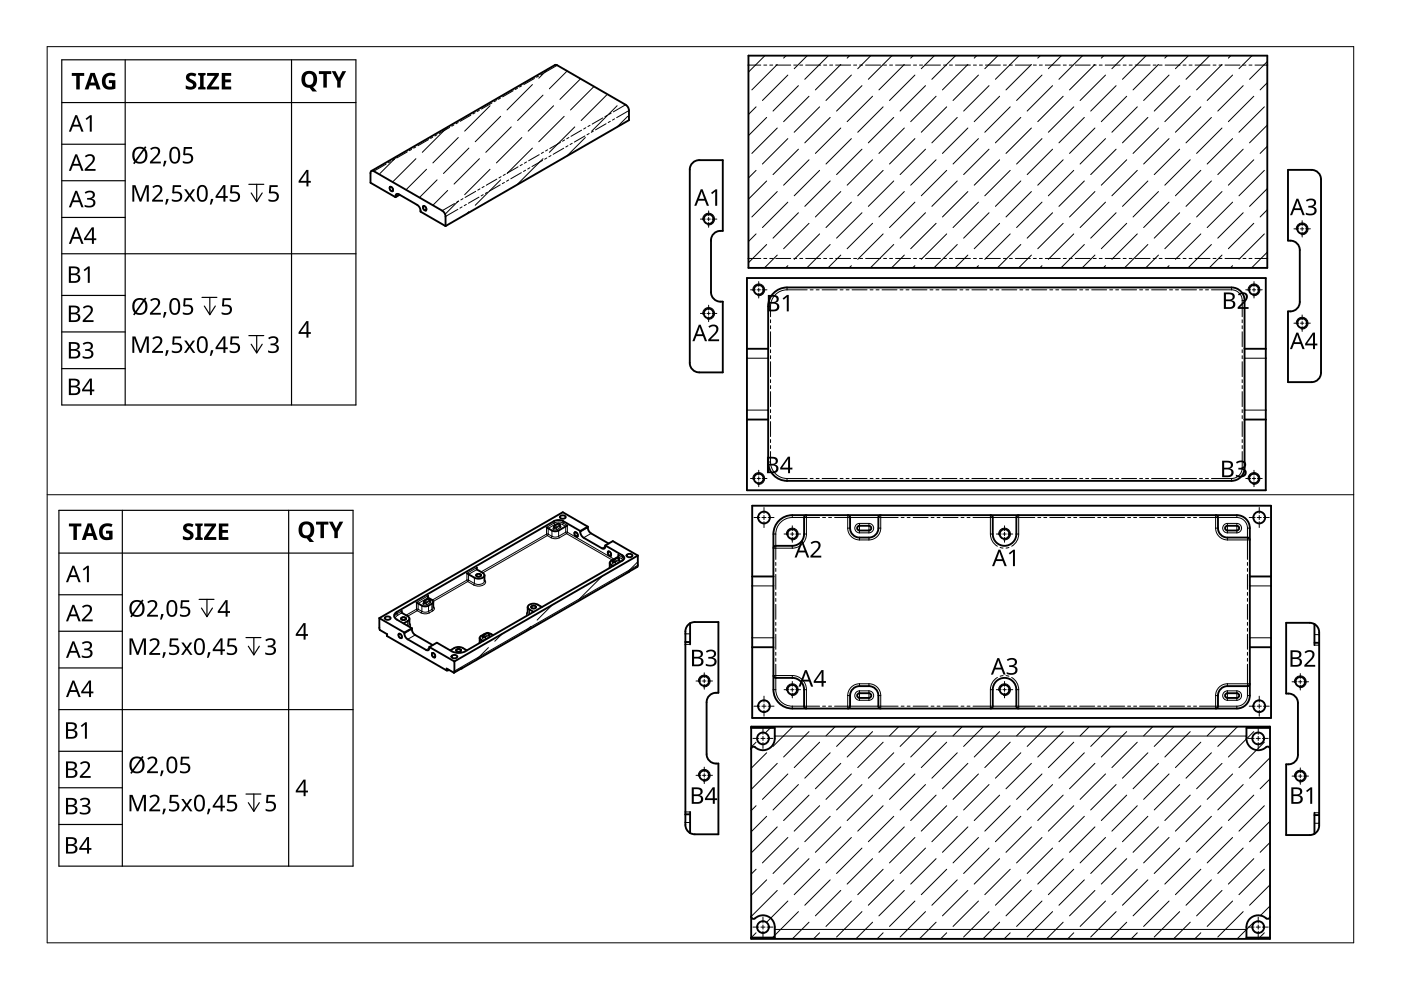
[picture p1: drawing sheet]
<svg xmlns="http://www.w3.org/2000/svg" width="297mm" height="210mm" viewBox="0 0 297 210" stroke-linecap="round" stroke-linejoin="round" font-family="sans-serif">
<g fill="none" stroke="#000" stroke-width=".4">
<path d="M158.7 11.8h110v45h-110zM78.8 36.2l39-22.5 14.8 8.5 .5 .5 .3 .7v2.1l-38.9 22.4M82.7 39.6a.59 .59 0 0 1 .5 .9 .59 .59 0 0 1-.5-.9zM146.8 34.5l.9-.5h.5h5v15a2.09 2.09 0 0 0-2.5 2v11a2.08 2.08 0 0 0 2.5 2v15h-5a2 2 0 0 1-2-2v-41l.1-.6zM273.1 36h5a2 2 0 0 1 2 2v41a2 2 0 0 1-2 2h-5v-15a2.09 2.09 0 0 0 2.5-2v-11a2.07 2.07 0 0 0-2.5-2zM83.9 41.8l-5.3-3.1v-2.3l.3-.2 .4 .1 14.6 8.5 .5 .9 .1 2.2M83.9 41.8v-.5l.5-.2 4.1 2.3 .5 .6 .2 .9 5.3 3M84.7 41.3l-.8 .5M89.8 43.7a.59 .59 0 0 1 .5 .9 .59 .59 0 0 1-.5-.9zM158.4 58.9h110v45.1h-110zM158.4 73.9h4.5M164 62.1a4 4 0 0 1 2.9-1.2h94.2a2.75 2.75 0 0 1 2.8 2.8v35.5a2.75 2.75 0 0 1-2.8 2.8h-94.2a4 4 0 0 1-4-4v-33.1a4 4 0 0 1 1.1-2.8z"/>
<path d="M263.9 73.9h4.5M158.4 89h4.5M263.9 89h4.5M117.5 111.9h.1M118.7 111.5h.1M118.7 111.5v-.4l-.4-.1-.7 .4-.1 .5M118.8 109.4a.79 .79 0 0 1 1.1 .2 .72 .72 0 0 1-1.2 0zM120.3 111.4l-2.3 1.2h-.8l-1.3-.8M121.9 112.9a.59 .59 0 0 1 .5 .8 .59 .59 0 0 1-.5-.8zM123 112.6l.2 .9 .5 .5 4.1 2.3 .4-.1 .1-.6M123 112.6l-3.6-2.1a2.15 2.15 0 0 0-1.9 0l-33.4 19.2a.86 .86 0 0 0-.5 .8 .86 .86 0 0 0 .5 .9l3.2 1.8M124.6 111.7l.1 .6 .4 .7 3.9 2.2"/>
<path d="M124.6 111.7l-5.3-3.1-38.9 22.5M124.6 111.7l-1.6 .9M128.3 115.6l3.7 2.1a.59 .59 0 0 1 .4 .6 .59 .59 0 0 1-.4 .6l-33.4 19.2a3.1 3.1 0 0 1-2.8 0l-3.2-1.8-1.6 .9M128.3 115.6l1.6-.9 5.3 3.1M129 116.9a.59 .59 0 0 1 .5 .9 .59 .59 0 0 1-.5-.9zM129.3 119.3v1.1M130 119.1h.1M131.1 117.6v.4l-1.8 1.2 .1 .4 .6 .4M131.2 118.7v-.3l-.3-.1-.8 .5-.1 .3M131.2 118.7h.1M132.9 117.6a.79 .79 0 0 1 1.2 .2 .72 .72 0 0 1-1.3 0zM135.2 117.8l-.1 2.4-37.2 21.5"/>
<path d="M135.2 117.8l-38.9 22.4M159.5 107.2h110v45h-110zM165.2 110.4a4 4 0 0 1 2.8-1.2h94.2a2.75 2.75 0 0 1 2.8 2.8v35.5a2.75 2.75 0 0 1-2.8 2.7h-94.2a4 4 0 0 1-4-4v-33a4 4 0 0 1 1.2-2.8zM171 109.2l-.5 .3v.2v3.5a2.5 2.5 0 0 1-2.5 2.5h-3.5l-.3 .1-.2 .4M179.7 109.2l.5 .3v.2v2.3a2 2 0 0 0 2 2 3.6 3.6 0 0 0 3.4-.6l.6-.9v-2.8l.1-.2 .4-.3M181.8 111.7l.4-.2h2a.5 .5 0 0 1 .5 .5 .5 .5 0 0 1-.5 .5h-2a.5 .5 0 0 1-.4-.8zM210 109.2l.2 .1 .3 .4v3.5a2.5 2.5 0 0 0 2.5 2.5 2.5 2.5 0 0 0 2.5-2.5v-3.5l.1-.2 .4-.3M257.7 109.2l.5 .3v.2v2.3a2 2 0 0 0 2 2h4.3h.2l.3 .5M260 111.5h2.2a.5 .5 0 0 1 .5 .5 .5 .5 0 0 1-.5 .5h-2a.5 .5 0 0 1-.4-.4 .5 .5 0 0 1 .2-.6zM80.4 131.1l.1 2.5 1.6 .9M80.4 131.1l5.3 3M81.7 130.9a.79 .79 0 0 1 1.1 .2 .72 .72 0 0 1-1.2 0z"/>
<path d="M82 134.4l.1 .5 12.6 7.2h.3l.1-.1M84.6 134.4a.59 .59 0 0 1 .5 .9 .59 .59 0 0 1-.5-.9zM85.1 131l.2-.1a.57 .57 0 0 1 .8 .3 .59 .59 0 0 1-1.1 0zM85.2 129.5v.4l1.2 .8a.54 .54 0 0 1 .4 .5 .54 .54 0 0 1-.4 .5l-.8 .5M85.7 134.1l.2 .9 .5 .5 4.1 2.4 .3-.1 .2-.4M86.8 131.2v1.2M87.3 133.2l.1 .7 .4 .6 3.9 2.3M87.3 133.2l-1.6 .9M89.9 127.8h.1M90.8 126.3v.4l1 .7v.3l-.2 .3-.9 .5-.8 .1-1.6-.9M91 137.2v.2M91 137.2l5.3 3"/>
<path d="M91.1 127.4v-.3l-.4-.1-.7 .4-.1 .4M91.1 127.4h.1M91.7 138.5a.59 .59 0 0 1 .5 .9 .59 .59 0 0 1-.5-.9zM91.9 127.6v1.2M95.5 137.9a2.53 2.53 0 0 1 3.5 0M95.8 139a.79 .79 0 0 1 1.2 .2 .72 .72 0 0 1-1.3 0zM96.8 137.7l.2-.1a.57 .57 0 0 1 .7 .3 .59 .59 0 0 1-1 0zM101 121.8l.2-.1a.57 .57 0 0 1 .8 .3 .59 .59 0 0 1-1 0zM101.1 120.3v.5l1.2 .7a.53 .53 0 0 1 .3 .8 1.81 1.81 0 0 1-2 .2l-1.6-.9M101.7 135.2v1.1M102.5 135.1h-.1M102.5 135v.1"/>
<path d="M102.7 122v1.2M103.2 134.3l-1.5 .8 .1 .4 .6 .4M103.6 134.3l1 .4M103.7 134.6h.1M103.7 134.6v.1M103.7 134.6l-.1-.3-.3-.1-.7 .4-.1 .4M103.7 134.7h.1M111.9 128.7v1.2M112.7 128.6l.2-.1a.57 .57 0 0 1 .7 .2 .59 .59 0 0 1-1 0zM114.9 128.7a2.21 2.21 0 0 0-2.9-.3 .53 .53 0 0 0 .2 .8l.9 .5M145.3 136.1h1M146.3 132.2a2 2 0 0 0-1 1.7v41a2 2 0 0 0 1 1.7"/>
<path d="M146.3 132.2l1-.3h5v15a2.09 2.09 0 0 0-2.5 2v11a2.08 2.08 0 0 0 2.5 2v15h-5l-1-.3M146.3 132.2v4.4M159.5 137.2h4.5M159.5 122.2h4.5M265 137.2h4.5M265 122.2h4.5M278.7 132.3l-1-.2h-5v15a2.09 2.09 0 0 1 2.5 2v11a2.07 2.07 0 0 1-2.5 2v15h5l1-.3M278.7 132.3v4.5M278.7 136.3h1M278.7 132.3a2 2 0 0 1 1 1.8v41a2 2 0 0 1-1 1.7M94.7 141.7l1.5 .9M96.3 140.2l-.1 2.4"/>
<path d="M97.8 141.8l.2-.2-1.8 1M159.3 154.3h5v2.3a2.56 2.56 0 0 1-1.7 2.3 2.56 2.56 0 0 1-2.7-.6 .5 .5 0 0 0-.6 .5M159.3 154.1h110v45h-110zM164 143.2v.3l.5 .2h3.5a2.5 2.5 0 0 1 2.5 2.5v3.5v.3l.5 .2M179.7 150.2l.5-.2v-.3v-2.2a2 2 0 0 1 2-2 3.6 3.6 0 0 1 3.4 .6l.6 .8v2.8l.1 .3 .4 .2M182 147h2.2a.5 .5 0 0 1 .5 .5 .5 .5 0 0 1-.5 .5h-2a.5 .5 0 0 1-.5-.4 .5 .5 0 0 1 .3-.6zM210 150.2l.4-.2 .1-.3v-3.5a2.5 2.5 0 0 1 2.5-2.5 2.5 2.5 0 0 1 2.5 2.5v3.5l.1 .3 .4 .2M260 147h2.2a.5 .5 0 0 1 .5 .5 .5 .5 0 0 1-.5 .5h-2a.5 .5 0 0 1-.4-.4 .5 .5 0 0 1 .2-.6zM265 145l-.3 .4-.2 .1h-4.3a2 2 0 0 0-2 2v2.2v.3l-.5 .2M269.3 154.3h-5a4.6 4.6 0 0 0 .5 3.8 2.57 2.57 0 0 0 3.8 .2 .5 .5 0 0 1 .7 .5M145.3 172.7h1M146.3 172.2v4.4"/>
<path d="M278.7 172.3v4.5M278.7 172.8h1M159.3 194.3a.5 .5 0 0 0 .3 .5 .5 .5 0 0 0 .5-.1 2.5 2.5 0 0 1 2.7-.4 2.5 2.5 0 0 1 1.5 2.3v2.2h-5M269.3 194.3a.5 .5 0 0 1-.3 .5 .5 .5 0 0 1-.6-.1 2.5 2.5 0 0 0-2.7-.4 2.5 2.5 0 0 0-1.4 2.3v2.2h5"/>
<circle cx="150.2" cy="46.5" r="1.03"/>
<circle cx="276.1" cy="48.5" r="1.03"/>
<circle cx="150.2" cy="66.5" r="1.03"/>
<circle cx="160.9" cy="61.4" r="1.03"/>
<circle cx="265.9" cy="61.4" r="1.03"/>
<circle cx="276.1" cy="68.5" r="1.03"/>
<circle cx="160.9" cy="101.5" r="1.03"/>
<circle cx="162" cy="109.7" r="1.25"/>
<circle cx="168" cy="113.2" r="1.03"/>
<circle cx="213" cy="113.2" r="1.03"/>
<circle cx="265.9" cy="101.5" r="1.03"/>
<circle cx="267" cy="109.7" r="1.25"/>
<circle cx="149.3" cy="144.4" r="1.03"/>
<circle cx="161.8" cy="156.6" r="1.25"/>
<circle cx="162" cy="149.7" r="1.25"/>
<circle cx="168" cy="146.2" r="1.03"/>
<circle cx="213" cy="146.2" r="1.03"/>
<circle cx="266.8" cy="156.6" r="1.25"/>
<circle cx="267" cy="149.7" r="1.25"/>
<circle cx="275.7" cy="144.6" r="1.03"/>
<circle cx="149.3" cy="164.4" r="1.03"/>
<circle cx="275.7" cy="164.6" r="1.03"/>
<circle cx="161.8" cy="196.6" r="1.25"/>
<circle cx="266.8" cy="196.6" r="1.25"/>
</g>
<g fill="none" stroke="#000" stroke-width=".21">
<path d="M149 46.6a1.25 1.25 0 0 1 1.2-1.4 1.25 1.25 0 0 1 1.3 1.3 1.25 1.25 0 0 1-1.5 1.2M274.8 48.7a1.25 1.25 0 0 1 1.2-1.4 1.25 1.25 0 0 1 1.3 1.3 1.25 1.25 0 0 1-1.4 1.2M149 66.6a1.25 1.25 0 0 1 1.2-1.4 1.25 1.25 0 0 1 1.3 1.3 1.25 1.25 0 0 1-1.5 1.2M159.6 61.6a1.25 1.25 0 0 1 1.2-1.4 1.25 1.25 0 0 1 1.3 1.3 1.25 1.25 0 0 1-1.4 1.2M264.6 61.6a1.25 1.25 0 0 1 1.2-1.4 1.25 1.25 0 0 1 1.3 1.3 1.25 1.25 0 0 1-1.4 1.2M274.8 68.7a1.25 1.25 0 0 1 1.2-1.4 1.25 1.25 0 0 1 1.3 1.3 1.25 1.25 0 0 1-1.4 1.2M159.6 101.6a1.25 1.25 0 0 1 1.2-1.4 1.25 1.25 0 0 1 1.3 1.3 1.25 1.25 0 0 1-1.4 1.2M166.7 113.4a1.25 1.25 0 0 1 1.2-1.4 1.25 1.25 0 0 1 1.3 1.3 1.25 1.25 0 0 1-1.4 1.2M211.7 113.4a1.25 1.25 0 0 1 1.2-1.4 1.25 1.25 0 0 1 1.3 1.3 1.25 1.25 0 0 1-1.4 1.2M264.6 101.6a1.25 1.25 0 0 1 1.2-1.4 1.25 1.25 0 0 1 1.3 1.3 1.25 1.25 0 0 1-1.4 1.2M148.1 144.6a1.25 1.25 0 0 1 1.2-1.5 1.25 1.25 0 0 1 1.3 1.4 1.25 1.25 0 0 1-1.5 1.1M166.7 146.4a1.25 1.25 0 0 1 1.2-1.4 1.25 1.25 0 0 1 1.3 1.3 1.25 1.25 0 0 1-1.4 1.2"/>
<path d="M211.7 146.4a1.25 1.25 0 0 1 1.2-1.4 1.25 1.25 0 0 1 1.3 1.3 1.25 1.25 0 0 1-1.4 1.2M274.5 144.7a1.25 1.25 0 0 1 1.1-1.4 1.25 1.25 0 0 1 1.3 1.3 1.25 1.25 0 0 1-1.4 1.2M148.1 164.6a1.25 1.25 0 0 1 1.2-1.5 1.25 1.25 0 0 1 1.3 1.4 1.25 1.25 0 0 1-1.5 1.1M274.5 164.7a1.25 1.25 0 0 1 1.1-1.4 1.25 1.25 0 0 1 1.3 1.3 1.25 1.25 0 0 1-1.4 1.2"/>
</g>
<g fill="none" stroke="#000" stroke-width=".21">
<path d="M108.8 19.2l-2.2 1.3M109.7 18.7l-.4 .3M110.6 18.2l-.4 .3M113.3 16.6l-2.2 1.3M114.2 16.1l-.5 .3M115.1 15.6l-.5 .3M118.2 13.8l-2.7 1.5M158.7 13.8h2.6M161.9 13.8h.7M163.2 13.8h.6M164.5 13.8h3.1M168.3 13.8h.6"/>
<path d="M169.6 13.8h.6M170.8 13.8h3.2M174.6 13.8h.7M175.9 13.8h.6M177.2 13.8h3.1M181 13.8h.6M182.3 13.8h.6M183.5 13.8h3.2M187.3 13.8h.7M188.6 13.8h.6M189.9 13.8h3.1M193.7 13.8h.6"/>
<path d="M195 13.8h.6M196.2 13.8h3.2M200 13.8h.7M201.3 13.8h.6M202.6 13.8h3.2M206.4 13.8h.6M207.7 13.8h.6M208.9 13.8h3.2M212.7 13.8h.7M214 13.8h.6M215.3 13.8h3.2M219.1 13.8h.6"/>
<path d="M220.4 13.8h.6M221.6 13.8h3.2M225.4 13.8h.7M226.7 13.8h.6M228 13.8h3.2M231.8 13.8h.6M233.1 13.8h.6M234.3 13.8h3.2M238.1 13.8h.7M239.4 13.8h.6M240.7 13.8h3.2M244.5 13.8h.6"/>
<path d="M245.8 13.8h.6M247 13.8h3.2M250.8 13.8h.7M252.1 13.8h.6M253.4 13.8h3.2M257.2 13.8h.6M258.5 13.8h.6M259.7 13.8h3.2M263.5 13.8h.7M264.8 13.8h.6M266.1 13.8h2.6M81.9 34.8l-2.6 1.5"/>
<path d="M82.8 34.3l-.5 .2M83.7 33.8l-.5 .2M86.4 32.2l-2.3 1.3M87.3 31.7l-.5 .2M88.2 31.2l-.5 .2M90.8 29.6l-2.2 1.3M91.7 29.1l-.4 .2M92.6 28.6l-.4 .2M95.3 27l-2.2 1.3M96.2 26.5l-.4 .3M97.1 26l-.4 .2M99.8 24.4l-2.2 1.3"/>
<path d="M100.7 23.9l-.4 .3M101.6 23.4l-.4 .2M102.6 39.5l-.4 .3M104.3 21.8l-2.2 1.3M105.2 21.3l-.4 .3M105.3 38l-2.2 1.3M106.1 39.2l-2.3 1.3M106.1 20.8l-.4 .3M106.2 37.5l-.4 .2M106.9 38.7l-.4 .2M107.1 36.9l-.4 .3M107.8 38.2l-.4 .2"/>
<path d="M109.8 35.4l-2.2 1.3M110.5 36.6l-2.2 1.3M110.7 34.9l-.4 .2M111.4 36.1l-.4 .2M111.6 34.3l-.4 .3M112.3 35.6l-.4 .2M114.3 32.8l-2.2 1.3M115 34l-2.2 1.3M115.2 32.3l-.4 .2M115.9 33.5l-.4 .3M116.1 31.8l-.4 .2M116.8 33l-.4 .2"/>
<path d="M118.8 30.2l-2.2 1.3M119.5 31.4l-2.2 1.3M119.7 29.7l-.4 .2M120.4 30.9l-.4 .3M120.6 29.2l-.4 .2M121.3 30.4l-.4 .2M123.3 27.6l-2.2 1.3M124 28.8l-2.2 1.3M124.2 27.1l-.4 .2M124.9 28.3l-.4 .3M125.1 26.6l-.4 .2M125.8 27.8l-.4 .3"/>
<path d="M127.8 25l-2.3 1.3M128.5 26.2l-2.2 1.3M128.7 24.5l-.5 .3M129.4 25.7l-.4 .3M129.6 24l-.5 .2M130.3 25.2l-.5 .3M132.6 22.2l-2.6 1.5M133.4 23.4l-2.7 1.5M84.6 41.2l-.7 .4M96.4 43.2l-2.6 1.5M97.1 44.4l-2.6 1.5M97.3 42.6l-.5 .3"/>
<path d="M98 43.9l-.5 .2M98.2 42.1l-.5 .3M98.9 43.3l-.5 .3M100.9 40.6l-2.3 1.3M101.6 41.8l-2.3 1.3M101.8 40.1l-.5 .2M102.5 41.3l-.5 .2M103.4 40.8l-.5 .2M158.7 54.8h2.6M161.9 54.8h.7M163.2 54.8h.6M164.5 54.8h3.1"/>
<path d="M168.3 54.8h.6M169.6 54.8h.6M170.8 54.8h3.2M174.6 54.8h.7M175.9 54.8h.6M177.2 54.8h3.1M181 54.8h.6M182.3 54.8h.6M183.5 54.8h3.2M187.3 54.8h.7M188.6 54.8h.6M189.9 54.8h3.1"/>
<path d="M193.7 54.8h.6M195 54.8h.6M196.2 54.8h3.2M200 54.8h.7M201.3 54.8h.6M202.6 54.8h3.2M206.4 54.8h.6M207.7 54.8h.6M208.9 54.8h3.2M212.7 54.8h.7M214 54.8h.6M215.3 54.8h3.2"/>
<path d="M219.1 54.8h.6M220.4 54.8h.6M221.6 54.8h3.2M225.4 54.8h.7M226.7 54.8h.6M228 54.8h3.2M231.8 54.8h.6M233.1 54.8h.6M234.3 54.8h3.2M238.1 54.8h.7M239.4 54.8h.6M240.7 54.8h3.2"/>
<path d="M244.5 54.8h.6M245.8 54.8h.6M247 54.8h3.2M250.8 54.8h.7M252.1 54.8h.6M253.4 54.8h3.2M257.2 54.8h.6M258.5 54.8h.6M259.7 54.8h3.2M263.5 54.8h.7M264.8 54.8h.6M266.1 54.8h2.6"/>
<path d="M158.4 75.9h4.5M162.9 64.9h.5M163.4 64.9v2.3M163.4 67.8v.6M163.4 69.1v.6M163.4 70.3v3.2M163.4 74.1v.7M163.4 75.4v.7M163.4 76.7v3.2M166.9 61.4a3.5 3.5 0 0 0-3.5 3.5M166.9 61.4h4.2M166.9 60.9v.5"/>
<path d="M171.8 61.4h.6M173 61.4h.7M174.3 61.4h3.2M178.1 61.4h.7M179.4 61.4h.6M180.7 61.4h3.1M184.5 61.4h.6M185.7 61.4h.7M187 61.4h3.2M190.8 61.4h.7M192.1 61.4h.6M193.4 61.4h3.1"/>
<path d="M197.2 61.4h.6M198.4 61.4h.7M199.7 61.4h3.2M203.5 61.4h.7M204.8 61.4h.6M206.1 61.4h3.1M209.9 61.4h.6M211.1 61.4h.7M212.4 61.4h3.2M216.2 61.4h.7M217.5 61.4h.6M218.8 61.4h3.1"/>
<path d="M222.6 61.4h.6M223.8 61.4h.7M225.1 61.4h3.2M228.9 61.4h.7M230.2 61.4h.6M231.5 61.4h3.1M235.3 61.4h.6M236.5 61.4h.7M237.8 61.4h3.2M241.6 61.4h.7M242.9 61.4h.6M244.2 61.4h3.1"/>
<path d="M248 61.4h.6M249.2 61.4h.7M250.5 61.4h3.2M254.3 61.4h.7M255.6 61.4h.6M256.9 61.4h4.2M261.1 61.4a2.25 2.25 0 0 1 2.3 2.3M261.1 60.9v.5M263.4 63.7v3.5M263.4 67.8v.6M263.4 69.1v.6M263.4 70.3v3.2"/>
<path d="M263.4 74.1v.7M263.4 75.4v.7M263.4 76.7v3.2M263.4 63.7h.5M263.9 75.9h4.5M158.4 86.9h4.5M162.9 98h.5M163.4 98a3.5 3.5 0 0 0 3.5 3.5M163.4 80.5v.6M163.4 81.8v.6M163.4 83v3.2M163.4 86.8v.7"/>
<path d="M163.4 88.1v.7M163.4 89.4v3.2M163.4 93.2v.6M163.4 94.5v.6M163.4 95.7v2.3M263.4 99.2a2.25 2.25 0 0 1-2.3 2.3M263.4 80.5v.6M263.4 81.8v.6M263.4 83v3.2M263.4 86.8v.7M263.4 88.1v.7M263.4 89.4v3.2"/>
<path d="M263.4 93.2v.6M263.4 94.5v.6M263.4 95.7v3.5M263.4 99.2h.5M263.9 86.9h4.5M115.9 113.2l.2 .4M115.9 113.2l-13.9 8.1M116.1 113.6l-13.7 7.9M116.1 113.6l.7 .4M116.2 113.2l-.1 .4M116.2 113.2h-.3M116.2 113.2l.8 .5"/>
<path d="M116.8 114l.9 .2 .9-.2M117 113.7l-.2 .3M117 112.5v1.2M117.4 111.9l.5 .1 .2 .3M117.4 111.9l-.2 .2 .3 .2h.6M117.5 110.9a2.15 2.15 0 0 1 1.9 0M117.5 110.9l.1 .3M117.5 110.9l-1.6 .9v1.4M117.5 110.5v.4M117.5 111.7l.4 .1M117.5 111.8l-.1 .1M117.6 111.4l.3 .4"/>
<path d="M117.6 111.2l-1.4 .8v1.2M118.3 111l.3 .4M118.4 111l-.8 .2M118.4 113.7l-.7 .2-.7-.2M118.4 113.7l.2 .3M118.4 112.5v1.2M118.5 111l.7 .2M118.6 111.6l.2 .3M118.6 111.4l-.7 .4M118.6 111.6l-.7 .4v-.2M118.6 111.4v.2M118.7 111.5l-.1 .1"/>
<path d="M118.7 111.3l-.1 .1M118.7 111.4l.2 .3-.1 .2M118.8 111.9l-.7 .4M119.2 111.2l.7 .4v1.2M119.4 110.9l-.2 .3M119.4 110.5v.4M119.4 110.9l.9 .5v1.4M119.9 112.8l.2 .3M119.9 112.8h.4M119.9 112.8l-1.5 .9M120.1 113.1l9.7 5.7M120.1 113.1l-1.5 .9"/>
<path d="M120.3 112.8l-.2 .3M120.3 112.8l9.9 5.8M124.6 111.9l-1.6 .9M125.3 113.1l-1.6 .9M128.3 115.9l-.7 .4M129.6 119.7v.5M129.9 119.1l-.1 .2 .2 .3 .6-.1M129.9 119.1h.1M130 119.1l.5 .1M130 119.1h-.1M130 118.9l.5 .1M130.2 118.7l.3 .3"/>
<path d="M130.5 119.2l.1 .3M130.5 119v.2M130.9 118.3l.3 .3M131.2 118.8l.1 .3M131.2 118.6v.2M131.2 118.6l-.7 .4M131.2 118.8l-.7 .4M131.2 118.7v.1M131.2 118.5v.1M131.2 118.7l.3 .2-.2 .2M131.3 119.1l-.7 .4M131.8 118.5l.3 .3"/>
<path d="M132 118.1l.3 .4M132 118.1l-.9-.5v.4l.7 .5M132 117.7v.4M132 118.1l-.2 .4M135.2 119.8l-38.9 22.5M164 116.2h4M164 113.2h.5M164.5 113.2v5.4M164.5 119.2v.7M166.9 101.5h4.2M166.9 101.5v.5M168 109.7a3.5 3.5 0 0 0-3.5 3.5"/>
<path d="M168 109.7h5.8M168 109.2v.5M168 115.7v.5M170.5 113.2h.5M171 113.2a3 3 0 0 1-3 3M171 109.2v4M171.8 101.5h.6M173 101.5h.7M174.3 101.5h3.2M174.4 109.7h.6M175.7 109.7h.6M176.9 109.7h13.5"/>
<path d="M178.1 101.5h.7M179.4 101.5h.6M179.7 109.2v2.8M179.7 112h.5M179.7 112a2.5 2.5 0 0 0 2.5 2.5M180.7 101.5h3.1M182.2 114.5h2M182.2 111h2M182.2 113h2M182.2 111v2M182.2 114v.5M182.2 111a1 1 0 0 0-1 1 1 1 0 0 0 1 1"/>
<path d="M184.2 111a1 1 0 0 1 1 1 1 1 0 0 1-1 1M184.2 111v2M184.2 114v.5M184.5 101.5h.6M185.7 101.5h.7M186.2 112h.5M186.7 112a2.5 2.5 0 0 1-2.5 2.5M186.7 109.2v2.8M187 101.5h3.2M190.8 101.5h.7M191.1 109.7h.6M192.1 101.5h.6"/>
<path d="M192.3 109.7h.7M193.4 101.5h3.1M193.6 109.7h3.2M197.2 101.5h.6M197.4 109.7h.6M198.4 101.5h.7M198.7 109.7h.6M199.7 101.5h3.2M199.9 109.7h3.2M203.5 101.5h.7M203.8 109.7h.6M204.8 101.5h.6"/>
<path d="M205 109.7h.7M206.1 101.5h3.1M206.3 109.7h13.1M209.9 101.5h.6M210 113.2a3 3 0 0 0 1.5 2.6M210 109.2v4M210 113.2h.5M211.1 101.5h.7M212 116.1l.7 .1M212.4 101.5h3.2M213.9 116.1l-.6 .1M215.5 113.2h.5"/>
<path d="M216 113.2a3 3 0 0 1-1.5 2.6M216 109.2v4M216.2 101.5h.7M217.5 101.5h.6M218.8 101.5h3.1M220 109.7h.7M221.3 109.7h.6M222.6 101.5h.6M222.6 109.7h3.1M223.8 101.5h.7M225.1 101.5h3.2M226.4 109.7h.6"/>
<path d="M227.7 109.7h.6M228.9 101.5h.7M228.9 109.7h3.2M230.2 101.5h.6M231.5 101.5h3.1M232.7 109.7h.7M234 109.7h.6M235.3 101.5h.6M235.3 109.7h3.1M236.5 101.5h.7M237.8 101.5h3.2M239.1 109.7h.6"/>
<path d="M240.4 109.7h.6M241.6 101.5h.7M241.6 109.7h3.2M242.9 101.5h.6M244.2 101.5h3.1M245.4 109.7h.7M246.7 109.7h.6M248 101.5h.6M248 109.7h3.1M249.2 101.5h.7M250.5 101.5h3.2M251.8 109.7h.6"/>
<path d="M253.1 109.7h.6M254.3 101.5h.7M254.3 109.7h7.9M255.6 101.5h.6M256.9 101.5h4.2M257.7 112a2.5 2.5 0 0 0 2.5 2.5M257.7 109.2v2.8M257.7 112h.5M260.2 111a1 1 0 0 0-1 1 1 1 0 0 0 1 1M260.2 114.5h4.8M260.2 111h2M260.2 113h2"/>
<path d="M260.2 111v2M260.2 114v.5M261.1 101.5v.5M262.2 111a1 1 0 0 1 1 1 1 1 0 0 1-1 1M262.2 109.2v.5M262.2 111v2M262.2 109.7a2.25 2.25 0 0 1 2.3 2.3M264.5 112v6.6M264.5 119.2v.7M264.5 112h.5M82.1 134.5v.4M84.1 130.1l1.1-.6v.4l-.9 .5"/>
<path d="M84.1 129.7v.4M84.1 130.1l.2 .3M84.1 130.1l-.5 .7M84.3 130.4l-.5 .7M86.4 131.7v1M86.8 132.4l-.2 .4M86.8 132.1l.3 .5-.2 .4M87.3 133.4l-1.6 .9M88 134.6l-1.6 .9M88.3 129.2l.2 .3M88.3 129.2h.3M88.3 129.2v-1.5l2.5-1.4v.4l-2.2 1.2v1.3"/>
<path d="M88.3 129.2l-2.2 1.2M88.5 129.5l-2.1 1.2M88.5 129.5l.8 .4M88.6 129.2l-.1 .3M88.6 129.2l.8 .4M89.3 129.9l.9 .2 .8-.2M89.4 129.6l-.1 .3M89.4 129.6l.8 .2 .7-.2M89.4 128.4v1.2M89.8 127.8l.5 .1M89.9 127.6l.4 .1M89.9 127.7l-.1 .1"/>
<path d="M90 127.4l.3 .3M90.3 127.9l.2 .3M90.3 127.7v.2M90.7 127l.3 .3 .1-.1M90.9 129.6l.1 .3M90.9 128.4v1.2M91 127.5l.2 .3M91 127.5v-.2l-.7 .4M91 137.4l-.7 .4M91 127.5l-.7 .4M91.1 127.3l.3 .3-.2 .2M91.1 127.4l-.1 .1"/>
<path d="M91.2 127.8l-1 .5-.5-.2 .1-.3M91.6 129.2l-.7 .4M91.6 128v1.2M91.6 129.2l.1 .3M91.7 129.5l-.7 .4M91.9 128.6l.2 .4-.4 .5M91.9 128.8l-.3 .4M99 123l-7.4 4.2M99 123v-1.4l2.1-1.3v.5l-1.8 1v1.2M99 123l.2 .3M99.2 123.3l1.2 .7M99.2 123.3l-7.3 4.2"/>
<path d="M99.3 123l1.3 .7M99.3 123l-.1 .3M99.3 123h-.3M100.6 123.7l-.2 .3M100.6 122.5v1.2M101.7 136.2l-.2 .2M102 135.7v.5M102.3 135v.4l.4 .1 .4-.1M102.4 135l.5 .1M102.5 135h-.1M102.5 134.8l.4 .1M102.6 134.6l.3 .3"/>
<path d="M102.7 122.9l.2 .2a.82 .82 0 0 1-.1 .8 .82 .82 0 0 1-.9 .3l-.7 .1-.8-.3M102.7 123.2a1.49 1.49 0 0 1-2.1 .5M102.9 135.1l.2 .3M102.9 134.9v.2M103.3 134.2l.3 .3M103.6 134.7l.2 .3M103.6 134.7l-.7 .4M103.6 134.5l-.7 .4M103.6 134.5v.2M103.7 134.6l-.1 .1M103.7 134.6l.2 .2-.1 .2M103.7 134.4l-.1 .1"/>
<path d="M103.8 135l-.7 .4M111.9 129.9l.2 .4M111.9 129.7l-.3 .4 .2 .4M112.2 129.2v1M129.3 120.3l-.2 .2M145.3 136.6h1M145.3 134.4h1M159.5 124.2h4.5M159.5 135.2h4.5M164.5 120.5v.7M164.5 121.8v3.2M164.5 125.6v.6"/>
<path d="M164.5 126.9v.6M164.5 128.1v3.2M164.5 131.9v.7M164.5 133.2v.7M164.5 134.5v3.2M164.5 138.3v.6M164.5 139.6v.6M264.5 120.5v.7M264.5 121.8v3.2M264.5 125.6v.6M264.5 126.9v.6M264.5 128.1v3.2"/>
<path d="M264.5 131.9v.7M264.5 133.2v.7M264.5 134.5v3.2M264.5 138.3v.6M264.5 139.6v.6M265 124.2h4.5M265 135.2h4.5M278.7 134.6h1M278.7 136.8h1M94.7 141.7v.4M95.1 142h.1M164 143.2h4"/>
<path d="M164 146.2h.5M164.3 156.1h100M164.5 146.2a3.5 3.5 0 0 0 3.5 3.5M164.5 140.8v5.4M168 143.2a3 3 0 0 1 3 3M168 149.7h5.8M168 143.2v.5M168 149.7v.5M170.5 146.2h.5M171 146.2v4M174.4 149.7h.6M175.7 149.7h.6"/>
<path d="M176.9 149.7h13.5M179.7 147.5v2.7M179.7 147.5h.5M182.2 145h2M182.2 148.5h2M182.2 146.5h2M182.2 145v.5M182.2 146.5v2M182.2 145a2.5 2.5 0 0 0-2.5 2.5M182.2 146.5a1 1 0 0 0-1 1 1 1 0 0 0 1 1M184.2 145a2.5 2.5 0 0 1 2.5 2.5M184.2 146.5a1 1 0 0 1 1 1 1 1 0 0 1-1 1"/>
<path d="M184.2 145v.5M184.2 146.5v2M186.2 147.5h.5M186.7 147.5v2.7M191.1 149.7h.6M192.3 149.7h.7M193.6 149.7h3.2M197.4 149.7h.6M198.7 149.7h.6M199.9 149.7h3.2M203.8 149.7h.6M205 149.7h.7"/>
<path d="M206.3 149.7h13.1M210 146.2v4M210 146.2h.5M211.5 143.6a3 3 0 0 0-1.5 2.6M212.7 143.2l-.7 .2M213.3 143.2l.6 .2M214.5 143.6a3 3 0 0 1 1.5 2.6M215.5 146.2h.5M216 146.2v4M220 149.7h.7M221.3 149.7h.6M222.6 149.7h3.1"/>
<path d="M226.4 149.7h.6M227.7 149.7h.6M228.9 149.7h3.2M232.7 149.7h.7M234 149.7h.6M235.3 149.7h3.1M239.1 149.7h.6M240.4 149.7h.6M241.6 149.7h3.2M245.4 149.7h.7M246.7 149.7h.6M248 149.7h3.1"/>
<path d="M251.8 149.7h.6M253.1 149.7h.6M254.3 149.7h7.9M257.7 147.5v2.7M257.7 147.5h.5M260.2 145a2.5 2.5 0 0 0-2.5 2.5M260.2 146.5a1 1 0 0 0-1 1 1 1 0 0 0 1 1M260.2 145h4.8M260.2 148.5h2M260.2 146.5h2M260.2 145v.5M260.2 146.5v2"/>
<path d="M262.2 146.5a1 1 0 0 1 1 1 1 1 0 0 1-1 1M262.2 146.5v2M262.2 149.7v.5M264.5 140.8v6.7M264.5 147.5h.5M264.5 147.5a2.25 2.25 0 0 1-2.3 2.2M145.3 172.2h1M145.3 174.4h1M278.7 174.6h1M278.7 172.3h1M164.3 197.1h100"/>
</g>
<path d="M82.7 39.5a.72 .72 0 0 1 .6 1.1 .72 .72 0 0 1-.6-1.1zM89.7 43.6a.72 .72 0 0 1 .7 1.1 .72 .72 0 0 1-.7-1.1zM121.8 112.8a.72 .72 0 0 1 .7 1 .72 .72 0 0 1-.7-1zM128.9 116.8a.72 .72 0 0 1 .6 1.1 .72 .72 0 0 1-.6-1.1zM84.5 134.3a.72 .72 0 0 1 .7 1.1 .72 .72 0 0 1-.7-1.1zM85 131a.79 .79 0 0 1 1.2 .2 .72 .72 0 0 1-1.3 0zM91.6 138.4a.72 .72 0 0 1 .6 1.1 .72 .72 0 0 1-.6-1.1zM96.7 137.7a.79 .79 0 0 1 1.1 .2 .72 .72 0 0 1-1.2 0zM100.9 121.8a.79 .79 0 0 1 1.2 .2 .72 .72 0 0 1-1.3 0zM112.6 128.5a.79 .79 0 0 1 1.2 .2 .72 .72 0 0 1-1.3 0z" fill="none" stroke="#000" stroke-width=".21"/>
<path d="M10 9.9h277v190h-277z" fill="none" stroke="#000" stroke-width=".21"/>
<g fill="#000">
<path d="M15.2 15.5h2.7v.6h-1v2.9h-.7v-2.9h-1zM22.1 15.9l.6-.4a2.56 2.56 0 0 1 1.8 .1l-.3 .6a1.2 1.2 0 0 0-1.8 .5 1.2 1.2 0 0 0 .9 1.7l.4-.1v-.7h-.6v-.6h1.4v1.8l-.4 .1a1.84 1.84 0 0 1-2.3-.6 1.84 1.84 0 0 1 .3-2.4zM39.7 15.7a1.89 1.89 0 0 1 1.9 0l-.2 .5-.6-.2a.43 .43 0 0 0-.7 .4 .43 .43 0 0 0 .5 .5 1.11 1.11 0 0 1 1 1.3 1.11 1.11 0 0 1-1.5 .8l-.7-.2v-.7l.6 .2a.56 .56 0 0 0 .6 .1 .56 .56 0 0 0 .3-.5v-.1a2.21 2.21 0 0 1-1.5-1.4zM42 15.5h1.6v.4l-.4 .2v2.2l.4 .2v.5h-1.6v-.5l.4-.2v-2.2l-.4-.2zM43.9 15.5h2.5v.5l-1.7 2.3h1.8v.7h-2.6v-.5l1.6-2.4h-1.6zM47 15.5h2v.6h-1.2v.7h1.1v.6h-1.1v.9h1.2v.7h-2zM67.6 15.1h2.6v.6h-.9v2.9h-.7v-2.9h-1zM70.3 15.1h.8l.8 1.4 .7-1.4h.8l-1.2 2.1v1.4h-.7v-1.4zM18.2 25.2l.9-.8h.4v3.5h-.5l.1-3-.7 .6zM18 33.1a1.16 1.16 0 0 1 1.3-.4 1.16 1.16 0 0 1 .8 1.1l-.3 .7-1.3 1.3h1.8v.4h-2.3v-.3l1.1-1.2a.98 .98 0 0 0 .2-1.6h-.4l-.7 .3zM31.8 31.5a1.16 1.16 0 0 1 1.4-.4 1.16 1.16 0 0 1 .7 1.2l-.3 .6-1.3 1.4h1.8v.4h-2.3v-.4l1.1-1.1a.98 .98 0 0 0 .3-1.7h-.5l-.6 .3zM34.8 34.1h.5l-.4 1.2h-.4z"/>
<path d="M39 31.2h1.7v.4h-1.4v1a1.17 1.17 0 0 1 1.7 .9 1.17 1.17 0 0 1-1.6 1.2l-.6-.2v-.4a1.03 1.03 0 0 0 1 .3 1.03 1.03 0 0 0 .7-.8 .93 .93 0 0 0-1.4-.6l-.3-.2zM17.7 57.2l1-.7h.3v3.5h-.4v-3.1l-.6 .6zM18 40.8a1.25 1.25 0 0 1 1.2-.4 1.25 1.25 0 0 1 .9 .9 .85 .85 0 0 1-.7 .8 .93 .93 0 0 1 .9 1.1 .93 .93 0 0 1-1.1 .8l-1.3-.2v-.4a1.24 1.24 0 0 0 1.9-.3 .71 .71 0 0 0-1-.8h-.3v-.3a.81 .81 0 0 0 .8-.1 .81 .81 0 0 0 .3-.8 1.02 1.02 0 0 0-1.4 0zM28.1 39.3h.6l1.1 2.8 1.1-2.8h.6v3.4h-.4v-3l-1.1 3h-.4l-1.1-3v3h-.4zM32.3 39.6a1.16 1.16 0 0 1 1.3-.4 1.16 1.16 0 0 1 .8 1.2l-.3 .6-1.3 1.4h1.8v.3h-2.3v-.3l1.1-1.1a.98 .98 0 0 0 .2-1.7h-.4l-.7 .3zM35.3 42.2h.5l-.5 1.2h-.3zM36.6 39.3h1.8v.4h-1.4l-.1 1a1.17 1.17 0 0 1 1.8 .9 1.17 1.17 0 0 1-1.6 1.2l-.7-.2v-.4a1.03 1.03 0 0 0 1.1 .3 1.03 1.03 0 0 0 .7-.8 .93 .93 0 0 0-1.5-.7l-.2-.1zM39 40.1h.5l.7 1 .7-1h.5l-.9 1.3 .9 1.3h-.5l-.7-1-.7 1h-.5l.9-1.3zM44.7 42.2h.5l-.4 1.2h-.3zM48.9 39.3h1.8v.4h-1.4l-.1 1a1.17 1.17 0 0 1 1.7 .9 1.17 1.17 0 0 1-1.6 1.2l-.6-.2v-.4a1.03 1.03 0 0 0 1 .3 1.03 1.03 0 0 0 .8-.8 .93 .93 0 0 0-1.5-.7l-.2-.1zM57.1 39.3h1.8v.4h-1.4l-.1 1a1.17 1.17 0 0 1 1.7 .9 1.17 1.17 0 0 1-1.5 1.2l-.7-.2v-.4a1.03 1.03 0 0 0 1.1 .3 1.03 1.03 0 0 0 .7-.8 .93 .93 0 0 0-1.5-.7l-.2-.1zM17.5 72.8a1.25 1.25 0 0 1 1.3-.4 1.25 1.25 0 0 1 .9 .9 .85 .85 0 0 1-.7 .9 .93 .93 0 0 1 .8 1 .93 .93 0 0 1-1 .8l-1.3-.1v-.4a1.24 1.24 0 0 0 1.8-.3 .71 .71 0 0 0-.9-.8h-.4v-.4a.81 .81 0 0 0 .9 0 .81 .81 0 0 0 .3-.9 1.02 1.02 0 0 0-1.5 0z"/>
<path d="M17.6 65.2a1.16 1.16 0 0 1 1.3-.5 1.16 1.16 0 0 1 .8 1.2l-.3 .6-1.3 1.4h1.7v.4h-2.3v-.4l1.1-1.1a.98 .98 0 0 0 .3-1.7h-.5l-.6 .3zM28.1 71.3h.6l1.1 2.9 1.1-2.9h.6v3.5h-.4v-3l-1.1 3h-.4l-1.1-3v3h-.4zM31.8 63.6a1.16 1.16 0 0 1 1.4-.4 1.16 1.16 0 0 1 .7 1.1l-.3 .7-1.3 1.3h1.8v.4h-2.3v-.3l1.1-1.2a.98 .98 0 0 0 .3-1.6h-.5l-.6 .3zM32.3 71.7a1.16 1.16 0 0 1 1.3-.4 1.16 1.16 0 0 1 .8 1.1l-.3 .7-1.3 1.3h1.8v.4h-2.3v-.3l1.1-1.2a.98 .98 0 0 0 .2-1.6h-.4l-.7 .3zM34.8 66.2h.5l-.4 1.2h-.4zM35.3 74.3h.5l-.5 1.2h-.3zM36.6 71.3h1.8v.4h-1.4l-.1 1a1.17 1.17 0 0 1 1.8 1 1.17 1.17 0 0 1-1.6 1.2l-.7-.2v-.4a1.03 1.03 0 0 0 1.8-.5 .93 .93 0 0 0-1.5-.7l-.2-.1zM39 63.2h1.7v.4h-1.4v1a1.17 1.17 0 0 1 1.7 1 1.17 1.17 0 0 1-1.6 1.2l-.6-.2v-.4a1.03 1.03 0 0 0 1.7-.5 .93 .93 0 0 0-1.4-.7l-.3-.1zM39 72.2h.5l.7 1 .7-1h.5l-.9 1.3 .9 1.3h-.5l-.7-1-.7 1h-.5l.9-1.3zM44.7 74.3h.5l-.4 1.2h-.3zM47.2 63.2h1.7v.4h-1.3l-.1 1a1.17 1.17 0 0 1 1.7 1 1.17 1.17 0 0 1-1.6 1.2l-.6-.2v-.4a1.03 1.03 0 0 0 1 .3 1.03 1.03 0 0 0 .8-.8 .93 .93 0 0 0-1.5-.7l-.2-.1zM48.9 71.3h1.8v.4h-1.4l-.1 1a1.17 1.17 0 0 1 1.7 1 1.17 1.17 0 0 1-1.6 1.2l-.6-.2v-.4a1.03 1.03 0 0 0 1 .3 1.03 1.03 0 0 0 .8-.8 .93 .93 0 0 0-1.5-.7l-.2-.1z"/>
<path d="M56.9 71.6a1.25 1.25 0 0 1 1.2-.4 1.25 1.25 0 0 1 .9 1 .85 .85 0 0 1-.7 .8 .93 .93 0 0 1 .9 1 .93 .93 0 0 1-1.1 .9l-1.3-.2v-.4a1.24 1.24 0 0 0 1.9-.3 .71 .71 0 0 0-1-.8h-.3v-.4a.81 .81 0 0 0 .8 0 .81 .81 0 0 0 .3-.8 1.02 1.02 0 0 0-1.4-.1zM14.6 111h2.6v.6h-.9v2.9h-.7v-2.9h-1zM21.5 111.4l.6-.3a2.56 2.56 0 0 1 1.8 .1l-.3 .5a1.2 1.2 0 0 0-1.8 .6 1.2 1.2 0 0 0 .9 1.6h.4v-.8h-.6v-.6h1.4v1.8l-.4 .1a1.84 1.84 0 0 1-2.3-.6 1.84 1.84 0 0 1 .3-2.4zM39.1 111.2a1.89 1.89 0 0 1 1.9 0l-.2 .6-.7-.2a.43 .43 0 0 0-.6 .3 .43 .43 0 0 0 .5 .5 1.11 1.11 0 0 1 1 1.4 1.11 1.11 0 0 1-1.5 .7l-.7-.2v-.7l.6 .3a.56 .56 0 0 0 .6 .1 .56 .56 0 0 0 .3-.5v-.1a2.21 2.21 0 0 1-1.5-1.5zM41.4 111h1.6v.4l-.4 .2v2.3l.4 .2v.4h-1.6v-.4l.4-.2v-2.3l-.4-.2zM43.3 111h2.5v.5l-1.7 2.4h1.7v.6h-2.5v-.5l1.6-2.4h-1.6zM46.4 111h2v.6h-1.3v.8h1.2v.6h-1.2v.9h1.3v.6h-2zM67 110.6h2.6v.6h-.9v2.9h-.8v-2.9h-.9zM69.7 110.6h.8l.8 1.4 .7-1.4h.8l-1.2 2.1v1.4h-.7v-1.3zM17.5 120.7l1-.7h.3v3.4h-.4v-3l-.6 .6zM17.3 136.3a1.25 1.25 0 0 1 1.3-.4 1.25 1.25 0 0 1 .9 .9 .85 .85 0 0 1-.7 .9 .93 .93 0 0 1 .8 1 .93 .93 0 0 1-1 .8l-1.3-.2v-.4a1.24 1.24 0 0 0 1.9-.3 .71 .71 0 0 0-1-.7h-.3v-.4a.81 .81 0 0 0 .8-.1 .81 .81 0 0 0 .3-.8 1.02 1.02 0 0 0-1.4 0zM17.4 128.6a1.16 1.16 0 0 1 1.3-.4 1.16 1.16 0 0 1 .8 1.2l-.3 .6-1.3 1.3h1.8v.4h-2.4v-.3l1.1-1.1a.98 .98 0 0 0 .3-1.7h-.5l-.6 .3z"/>
<path d="M27.5 135.4h.6l1.1 2.8 1.1-2.8h.6v3.4h-.4v-3l-1.1 3h-.4l-1.2-3 .1 3h-.4zM31.2 127.6a1.16 1.16 0 0 1 1.4-.4 1.16 1.16 0 0 1 .7 1.2l-.3 .6-1.3 1.4h1.8v.3h-2.3v-.3l1.1-1.1a.98 .98 0 0 0 .2-1.7h-.4l-.6 .3zM31.7 135.7a1.16 1.16 0 0 1 1.3-.4 1.16 1.16 0 0 1 .8 1.2l-.3 .6-1.3 1.4h1.8v.3h-2.4v-.3l1.1-1.1a.98 .98 0 0 0 .3-1.7h-.5l-.6 .3zM34.2 130.2h.5l-.4 1.2h-.4zM34.6 138.3h.5l-.4 1.2h-.3zM36 135.4h1.8v.4h-1.4l-.1 1a1.17 1.17 0 0 1 1.7 .9 1.17 1.17 0 0 1-1.6 1.2l-.6-.2v-.4a1.03 1.03 0 0 0 1.1 .3 1.03 1.03 0 0 0 .7-.8 .93 .93 0 0 0-1.5-.7l-.2-.1zM38.4 127.3h1.7v.4h-1.4l-.1 1a1.17 1.17 0 0 1 1.8 .9 1.17 1.17 0 0 1-1.6 1.2l-.7-.2v-.4a1.03 1.03 0 0 0 1.1 .3 1.03 1.03 0 0 0 .7-.8 .93 .93 0 0 0-1.5-.7l-.2-.1zM38.4 136.2h.5l.7 1 .7-1h.5l-1 1.3 1 1.3h-.5l-.7-1-.7 1h-.5l.9-1.3zM44.1 138.3h.5l-.4 1.2h-.3zM48.3 135.4h1.8v.4h-1.4l-.1 1a1.17 1.17 0 0 1 1.7 .9 1.17 1.17 0 0 1-1.6 1.2l-.6-.2v-.4a1.03 1.03 0 0 0 1 .3 1.03 1.03 0 0 0 .8-.8 .93 .93 0 0 0-1.5-.7l-.2-.1zM56.2 135.7a1.25 1.25 0 0 1 1.3-.4 1.25 1.25 0 0 1 .9 .9 .85 .85 0 0 1-.7 .8 .93 .93 0 0 1 .8 1.1 .93 .93 0 0 1-1 .8l-1.3-.2v-.4a1.24 1.24 0 0 0 1.9-.3 .71 .71 0 0 0-1-.8h-.3v-.3a.81 .81 0 0 0 .8-.1 .81 .81 0 0 0 .3-.8 1.02 1.02 0 0 0-1.4 0zM17.1 153.9l1-.8h.3v3.5h-.4v-3l-.7 .6z"/>
<path d="M16.9 169.5a1.25 1.25 0 0 1 1.3-.4 1.25 1.25 0 0 1 .9 .9 .85 .85 0 0 1-.7 .8 .93 .93 0 0 1 .8 1.1 .93 .93 0 0 1-1 .8l-1.3-.2v-.4a1.24 1.24 0 0 0 1.8-.3 .71 .71 0 0 0-.9-.8h-.4v-.3a.81 .81 0 0 0 .9-.1 .81 .81 0 0 0 .3-.8 1.02 1.02 0 0 0-1.5 0zM17 161.8a1.16 1.16 0 0 1 1.3-.4 1.16 1.16 0 0 1 .8 1.1l-.3 .7-1.3 1.3h1.7v.4h-2.3v-.3l1.1-1.1a.98 .98 0 0 0 .3-1.7h-.5l-.6 .3zM27.5 168.5h.6l1.1 2.9 1.1-2.9h.6v3.5h-.4v-3l-1.1 3h-.4l-1.2-3 .1 3h-.4zM31.2 160.8a1.16 1.16 0 0 1 1.4-.4 1.16 1.16 0 0 1 .7 1.1l-.3 .7-1.3 1.3h1.8v.4h-2.3v-.3l1.1-1.1a.98 .98 0 0 0 .2-1.7h-.4l-.6 .3zM31.7 168.9a1.16 1.16 0 0 1 1.3-.4 1.16 1.16 0 0 1 .8 1.1l-.3 .7-1.3 1.3h1.8v.4h-2.4v-.3l1.1-1.2a.98 .98 0 0 0 .3-1.6h-.5l-.6 .3zM34.2 163.4h.5l-.4 1.2h-.4zM34.6 171.5h.5l-.4 1.1h-.3zM36 168.5h1.8v.4h-1.4l-.1 1a1.17 1.17 0 0 1 1.7 1 1.17 1.17 0 0 1-1.6 1.2l-.6-.2v-.4a1.03 1.03 0 0 0 1.1 .3 1.03 1.03 0 0 0 .7-.9 .93 .93 0 0 0-1.5-.6l-.2-.1zM38.4 160.4h1.7v.4h-1.4l-.1 1a1.17 1.17 0 0 1 1.8 1 1.17 1.17 0 0 1-1.6 1.2l-.7-.2v-.4a1.03 1.03 0 0 0 1.1 .3 1.03 1.03 0 0 0 .7-.8 .93 .93 0 0 0-1.5-.7l-.2-.1zM38.4 169.4h.5l.7 1 .7-1h.5l-1 1.3 1 1.3h-.5l-.7-1-.7 1h-.5l.9-1.3zM44.1 171.5h.5l-.4 1.1h-.3zM48.3 168.5h1.8v.4h-1.4l-.1 1a1.17 1.17 0 0 1 1.7 1 1.17 1.17 0 0 1-1.6 1.2l-.6-.2v-.4a1.03 1.03 0 0 0 1 .3 1.03 1.03 0 0 0 .8-.9 .93 .93 0 0 0-1.5-.6l-.2-.1z"/>
<path d="M56.5 168.5h1.8v.4h-1.4l-.1 1a1.17 1.17 0 0 1 1.7 1 1.17 1.17 0 0 1-1.6 1.2l-.6-.2v-.4a1.03 1.03 0 0 0 1.8-.6 .93 .93 0 0 0-1.5-.6l-.2-.1z"/>
<path d="M19.2 15.5h.9l1.2 3.5h-.8l-.2-.9h-1.3l-.3 .9h-.7zM19.6 16l-.4 1.5h.9z"/>
<path d="M64.3 15.5a1.74 1.74 0 0 1 2.2-.2 1.74 1.74 0 0 1 .7 2.1l-.3 .6-.5 .5 .8 .9h-.9l-.7-.8a1.78 1.78 0 0 1-1.5-2.7zM65 15.8a1.4 1.4 0 0 0 .4 2.2 1.01 1.01 0 0 0 1-1.5 .87 .87 0 0 0-.4-.8 .87 .87 0 0 0-1 .1z"/>
<path d="M16 24.4h.4l1.3 3.5h-.4l-.5-1.1h-1.3l-.5 1.1h-.4zM16.2 24.9l-.6 1.5h1.1z"/>
<path d="M16 32.7h.4l1.3 3.5h-.4l-.5-1.1h-1.3l-.5 1.1h-.4zM16.2 33.2l-.6 1.5h1.1z"/>
<path d="M28.5 31.6l.5-.4a1.92 1.92 0 0 1 1.5 .1l.3-.3 .2 .2-.2 .4a1.81 1.81 0 0 1 .3 2.2 1.81 1.81 0 0 1-2.2 .8l-.2-.1-.2 .3-.3-.2 .3-.4a2.31 2.31 0 0 1 0-2.6zM30.5 31.9l-1.5 2.2a1.23 1.23 0 0 0 1.4-.1 1.23 1.23 0 0 0 .4-1.4zM28.9 31.8a1.93 1.93 0 0 0-.2 2.1l1.6-2.2-.8-.2z"/>
<path d="M36.3 31.4a1.16 1.16 0 0 1 1.4-.1 1.16 1.16 0 0 1 .5 1.2 1.69 1.69 0 0 1-1 2.2 1.27 1.27 0 0 1-1.3-1.6l.1-1.1zM36.6 31.7a2.16 2.16 0 0 0 .3 2.6 .82 .82 0 0 0 .9-1 1.35 1.35 0 0 0-.8-1.8z"/>
<path d="M64.9 36h.5v2.4h.5v.3h-.5v.8h-.4v-.8h-1.7v-.3zM65 36.5l-1.3 1.9h1.3z"/>
<path d="M14.6 56.5h1a.94 .94 0 0 1 1 .2 .94 .94 0 0 1 .2 1.1l-.5 .3a.95 .95 0 0 1 .7 1.2 .95 .95 0 0 1-1.2 .7h-1.2zM15 58.3v1.3h.7a.66 .66 0 0 0 .9-.7 .66 .66 0 0 0-.9-.6zM15 56.9v1.1h.7a.6 .6 0 0 0 .8-.6 .6 .6 0 0 0-.9-.5z"/>
<path d="M16 40.5h.4l1.3 3.5h-.4l-.5-1.1h-1.3l-.5 1.1h-.4zM16.2 40.9l-.6 1.6h1.1z"/>
<path d="M16 48.2h.4l1.3 3.5h-.4l-.5-1.1h-1.3l-.5 1.1h-.4zM16.2 48.7l-.6 1.5h1.1z"/>
<path d="M19.5 48.2h.4v2.3h.5v.4h-.5v.8h-.4v-.8h-1.7v-.3zM19.5 48.7l-1.3 1.8h1.3z"/>
<path d="M42.2 39.5a1.16 1.16 0 0 1 1.3-.1 1.16 1.16 0 0 1 .5 1.2 1.69 1.69 0 0 1-1 2.2 1.27 1.27 0 0 1-1.3-1.6l.1-1.2zM42.4 39.8a2.16 2.16 0 0 0 .3 2.6 .82 .82 0 0 0 .9-1.1 1.35 1.35 0 0 0-.7-1.7z"/>
<path d="M47.3 39.2h.5v2.4h.5v.4h-.5v.7h-.4v-.7h-1.7v-.4zM47.4 39.7l-1.3 1.9h1.3z"/>
<path d="M14.6 64.8h1a.94 .94 0 0 1 1 .2 .94 .94 0 0 1 .2 1.1l-.5 .3a.95 .95 0 0 1 .7 1.2 .95 .95 0 0 1-1.2 .7h-1.2zM15 66.6v1.3h.7a.66 .66 0 0 0 .9-.6 .66 .66 0 0 0-.9-.7zM15 65.2v1.1h.7a.6 .6 0 0 0 .8-.6 .6 .6 0 0 0-.9-.5z"/>
<path d="M14.6 72.5h1a.94 .94 0 0 1 1 .2 .94 .94 0 0 1 .2 1.1l-.5 .4a.95 .95 0 0 1 .7 1.1 .95 .95 0 0 1-1.2 .7h-1.2zM15 74.4v1.2h.7a.66 .66 0 0 0 .9-.6 .66 .66 0 0 0-.9-.6zM15 72.9v1.1h.7a.6 .6 0 0 0 .8-.6 .6 .6 0 0 0-.9-.5z"/>
<path d="M28.5 63.7l.5-.4a1.92 1.92 0 0 1 1.5 .1l.3-.3 .2 .2-.2 .3a1.81 1.81 0 0 1 .3 2.3 1.81 1.81 0 0 1-2.2 .7l-.2-.1-.2 .4-.3-.2 .3-.4a2.31 2.31 0 0 1 0-2.6zM30.5 64l-1.5 2.2a1.23 1.23 0 0 0 1.4-.1 1.23 1.23 0 0 0 .4-1.4zM28.9 63.8a1.93 1.93 0 0 0-.2 2.1l1.6-2.2-.8-.1z"/>
<path d="M36.3 63.4a1.16 1.16 0 0 1 1.4 0 1.16 1.16 0 0 1 .5 1.2 1.69 1.69 0 0 1-1 2.2 1.27 1.27 0 0 1-1.3-1.6l.1-1.2zM36.6 63.7a2.16 2.16 0 0 0 .3 2.7 .82 .82 0 0 0 .9-1.1 1.35 1.35 0 0 0-.8-1.8z"/>
<path d="M42.2 71.5a1.16 1.16 0 0 1 1.3 0 1.16 1.16 0 0 1 .5 1.2 1.69 1.69 0 0 1-1 2.2 1.27 1.27 0 0 1-1.3-1.6l.1-1zM42.4 71.8a2.16 2.16 0 0 0 .3 2.7 .82 .82 0 0 0 .9-1.1 1.35 1.35 0 0 0-.7-1.8z"/>
<path d="M47.3 71.3h.5v2.3h.5v.4h-.5v.8h-.4v-.8h-1.7v-.3zM47.4 71.8l-1.3 1.8h1.3z"/>
<path d="M64.9 68.1h.5v2.3h.5v.4h-.5v.8h-.4v-.8h-1.7v-.4zM65 68.5l-1.3 1.9h1.3z"/>
<path d="M14.6 80.3h1a.94 .94 0 0 1 1 .2 .94 .94 0 0 1 .2 1l-.5 .4a.95 .95 0 0 1 .7 1.2 .95 .95 0 0 1-1.2 .7h-1.2zM15 82.1v1.3h.7a.66 .66 0 0 0 .9-.7 .66 .66 0 0 0-.9-.6zM15 80.7v1.1h.7a.6 .6 0 0 0 .8-.6 .6 .6 0 0 0-.9-.5z"/>
<path d="M19 80.3h.5v2.3h.5v.4h-.5v.8h-.4v-.8h-1.7v-.4zM19.1 80.7l-1.3 1.9h1.3z"/>
<path d="M18.6 111h.9l1.2 3.5h-.8l-.2-.8h-1.3l-.3 .8h-.8zM19 111.5l-.4 1.5h.9z"/>
<path d="M63.7 111a1.74 1.74 0 0 1 2.2-.2 1.74 1.74 0 0 1 .7 2.1l-.3 .7-.5 .4 .8 .9h-.9l-.7-.8a1.74 1.74 0 0 1-1.6-2.5zM64.4 111.3a1.4 1.4 0 0 0 .4 2.2 1.01 1.01 0 0 0 1-1.4 .87 .87 0 0 0-.4-.9 .87 .87 0 0 0-1 .1z"/>
<path d="M15.4 119.9h.3l1.4 3.5h-.4l-.5-1h-1.4l-.4 1h-.4zM15.5 120.4l-.5 1.6h1.1z"/>
<path d="M15.4 128.2h.3l1.4 3.5h-.4l-.5-1h-1.4l-.4 1h-.4zM15.5 128.7l-.5 1.6h1.1z"/>
<path d="M15.4 136h.3l1.4 3.5h-.4l-.5-1.1h-1.4l-.4 1.1h-.4zM15.5 136.4l-.5 1.6h1.1z"/>
<path d="M27.9 127.7l.5-.4a1.92 1.92 0 0 1 1.5 .1l.2-.3 .3 .2-.2 .4a1.81 1.81 0 0 1 .3 2.2 1.81 1.81 0 0 1-2.2 .8l-.2-.1-.2 .3-.3-.2 .3-.4a2.31 2.31 0 0 1 0-2.6zM29.9 128l-1.5 2.2a1.23 1.23 0 0 0 1.4-.1 1.23 1.23 0 0 0 .4-1.4zM28.3 127.9a1.93 1.93 0 0 0-.2 2.1l1.6-2.2-.8-.2z"/>
<path d="M35.7 127.5a1.16 1.16 0 0 1 1.3-.1 1.16 1.16 0 0 1 .6 1.2 1.69 1.69 0 0 1-1 2.2 1.27 1.27 0 0 1-1.3-1.6l.1-1.2zM36 127.8a2.16 2.16 0 0 0 .3 2.6 .82 .82 0 0 0 .9-1.1 1.35 1.35 0 0 0-.8-1.7z"/>
<path d="M41.6 135.6a1.16 1.16 0 0 1 1.3-.1 1.16 1.16 0 0 1 .5 1.2 1.69 1.69 0 0 1-1 2.2 1.27 1.27 0 0 1-1.3-1.6l.1-1zM41.8 135.9a2.16 2.16 0 0 0 .3 2.6 .82 .82 0 0 0 .9-1.1 1.35 1.35 0 0 0-.7-1.7z"/>
<path d="M46.7 135.3h.5v2.4h.5v.4h-.5v.7h-.4v-.7h-1.7v-.4zM46.8 135.8l-1.3 1.9h1.3z"/>
<path d="M47.8 127.2h.5v2.4h.5v.4h-.5v.7h-.5v-.7h-1.6v-.4zM47.8 127.7l-1.2 1.9h1.2z"/>
<path d="M64.3 132.1h.5v2.3h.5v.4h-.5v.8h-.4v-.8h-1.7v-.3zM64.4 132.6l-1.3 1.8h1.3z"/>
<path d="M14 153.1h1a.94 .94 0 0 1 1 .2 .94 .94 0 0 1 .2 1.1l-.6 .4a.95 .95 0 0 1 .8 1.1 .95 .95 0 0 1-1.2 .7h-1.2zM14.4 155v1.3h.7a.66 .66 0 0 0 .9-.7 .66 .66 0 0 0-.9-.6zM14.4 153.5v1.1h.7a.6 .6 0 0 0 .8-.6 .6 .6 0 0 0-.9-.5z"/>
<path d="M15.4 144.3h.3l1.4 3.5h-.4l-.5-1.1h-1.4l-.4 1.1h-.4zM15.5 144.7l-.5 1.6h1.1z"/>
<path d="M18.9 144.3h.4v2.3h.5v.4h-.5v.8h-.4v-.8h-1.7v-.4zM18.9 144.7l-1.3 1.9h1.3z"/>
<path d="M14 161.4h1a.94 .94 0 0 1 1 .3 .94 .94 0 0 1 .2 1l-.6 .4a.95 .95 0 0 1 .8 1.1 .95 .95 0 0 1-1.2 .7h-1.2zM14.4 163.3v1.3h.7a.66 .66 0 0 0 .9-.7 .66 .66 0 0 0-.9-.6zM14.4 161.8v1.1h.7a.6 .6 0 0 0 .8-.6 .6 .6 0 0 0-.9-.5z"/>
<path d="M14 169.2h1a.94 .94 0 0 1 1 .2 .94 .94 0 0 1 .2 1l-.6 .4a.95 .95 0 0 1 .8 1.2 .95 .95 0 0 1-1.2 .7h-1.2zM14.4 171v1.3h.7a.66 .66 0 0 0 .9-.7 .66 .66 0 0 0-.9-.6zM14.4 169.6v1.1h.7a.6 .6 0 0 0 .8-.6 .6 .6 0 0 0-.9-.5z"/>
<path d="M14 177.5h1a.94 .94 0 0 1 1 .2 .94 .94 0 0 1 .2 1.1l-.6 .3a.95 .95 0 0 1 .8 1.2 .95 .95 0 0 1-1.2 .7h-1.2zM14.4 179.3v1.3h.7a.66 .66 0 0 0 .9-.6 .66 .66 0 0 0-.9-.7zM14.4 177.9v1.1h.7a.6 .6 0 0 0 .8-.6 .6 .6 0 0 0-.9-.5z"/>
<path d="M27.9 160.9l.5-.4a1.92 1.92 0 0 1 1.5 .1l.2-.3 .3 .2-.2 .3a1.81 1.81 0 0 1 .3 2.3 1.81 1.81 0 0 1-2.2 .7l-.2-.1-.2 .4-.3-.2 .3-.4a2.31 2.31 0 0 1 0-2.6zM29.9 161.2l-1.5 2.2a1.23 1.23 0 0 0 1.4-.1 1.23 1.23 0 0 0 .4-1.4zM28.3 161a1.93 1.93 0 0 0-.2 2.1l1.6-2.2-.8-.1z"/>
<path d="M35.7 160.6a1.16 1.16 0 0 1 1.3 0 1.16 1.16 0 0 1 .6 1.2 1.69 1.69 0 0 1-1 2.2 1.27 1.27 0 0 1-1.3-1.6l.1-1zM36 160.9a2.16 2.16 0 0 0 .3 2.7 .82 .82 0 0 0 .9-1.1 1.35 1.35 0 0 0-.8-1.7z"/>
<path d="M41.6 168.7a1.16 1.16 0 0 1 1.3 0 1.16 1.16 0 0 1 .5 1.2 1.69 1.69 0 0 1-1 2.2 1.27 1.27 0 0 1-1.3-1.6l.1-1zM41.8 169a2.16 2.16 0 0 0 .3 2.7 .82 .82 0 0 0 .9-1.1 1.35 1.35 0 0 0-.7-1.8z"/>
<path d="M46.7 168.5h.5v2.3h.5v.4h-.5v.8h-.4v-.8h-1.7v-.3zM46.8 169l-1.3 1.8h1.3z"/>
<path d="M64.3 165.3h.5v2.3h.5v.4h-.5v.8h-.4v-.8h-1.7v-.4zM64.4 165.8l-1.3 1.8h1.3z"/>
<path d="M18.4 177.5h.5v2.3h.5v.4h-.5v.8h-.4v-.8h-1.7v-.4zM18.5 177.9l-1.3 1.9h1.3z"/>
</g>
<g fill="none" stroke="#000" stroke-width=".25">
<path d="M13.1 12.7h62.4v73.2h-62.4zM26.5 12.7v73.2M61.8 12.7v73.2M13.1 21.7h62.4M13.1 30.6h13.4M13.1 38.3h13.4M52.8 39.1h3.1M54.4 39.1v3.6M13.1 46.1h13.4M13.1 53.8h62.4M53.3 40.9l1.1 1.8 1.2-1.8M13.1 62.6h13.4"/>
<path d="M13.1 70.4h13.4M13.1 78.2h13.4M42.8 63.1h3.2M43.3 64.9l1.2 1.8 1.2-1.8M44.5 63.1v3.6M52.8 71.2h3.1M53.3 73l1.1 1.8 1.2-1.8M54.4 71.2v3.6M12.5 108.2h62.4v75.4h-62.4zM12.5 117.3h62.4M25.9 108.2v75.4M61.2 108.2v75.4"/>
<path d="M12.5 126.1h13.4M12.5 133.8h13.4M42.2 127.1h3.2M42.7 128.9l1.2 1.8 1.1-1.8M43.9 127.1v3.6M52.2 135.2h3.1M52.7 137l1.1 1.8 1.2-1.8M53.8 135.2v3.6M12.5 141.6h13.4M12.5 150.5h62.4M12.5 159.3h13.4M12.5 167h13.4"/>
<path d="M12.5 174.8h13.4M52.2 168.4h3.1M52.7 170.2l1.1 1.8 1.2-1.8M53.8 168.4v3.6"/>
</g>
<path d="M10 104.9h277" fill="none" stroke="#000" stroke-width=".21"/>
<g fill="none" stroke="#000" stroke-width=".21">
<path d="M112.9 17.9l-5.4 5.4M116.2 14.7l-2 1.9M120.2 15.1l-3.7 3.7M123.1 16.7l-4.4 4.4M125.9 18.3l-4.9 5M162.2 11.8l-3.5 3.5M164.8 13.7l-5.4 5.4M166.7 11.8l-.6 .5M167 15.9l-5.3 5.4M169.3 18.2l-5.4 5.4M171.1 11.8l-2.7 2.8M175.6 11.8l-5 5"/>
<path d="M178.3 13.7l-5.4 5.4M180.1 11.8l-.5 .5M180.5 15.9l-5.4 5.4M182.8 18.2l-5.4 5.4M184.6 11.8l-2.7 2.8M189.1 11.8l-5 5M191.7 13.7l-5.4 5.4M193.6 11.8l-.5 .5M194 15.9l-5.4 5.4M196.2 18.2l-5.4 5.4M198.1 11.8l-2.8 2.8M202.6 11.8l-5 5"/>
<path d="M205.2 13.7l-5.4 5.4M207.1 11.8l-.5 .5M207.5 15.9l-5.4 5.4M209.7 18.2l-5.4 5.4M211.6 11.8l-2.8 2.8M216 11.8l-5 5M218.7 13.7l-5.4 5.4M220.5 11.8l-.5 .5M220.9 15.9l-5.4 5.4M223.2 18.2l-5.4 5.4M225 11.8l-2.7 2.8M229.5 11.8l-5 5"/>
<path d="M232.1 13.7l-5.3 5.4M234 11.8l-.5 .5M234.4 15.9l-5.4 5.4M236.6 18.2l-5.3 5.4M238.5 11.8l-2.8 2.8M243 11.8l-5 5M245.6 13.7l-5.4 5.4M247.5 11.8l-.5 .5M247.9 15.9l-5.4 5.4M250.1 18.2l-5.4 5.4M252 11.8l-2.8 2.8M256.5 11.8l-5 5"/>
<path d="M259.1 13.7l-5.4 5.4M261 11.8l-.6 .5M261.3 15.9l-5.4 5.4M263.6 18.2l-5.4 5.4M265.4 11.8l-2.7 2.8M268.7 13.1l-3.8 3.7M268.7 17.5l-1.5 1.6M84.3 33.1l-3.7 3.7M88.2 33.6l-5 5M90.4 35.9l-4.3 4.3M92.7 38.1l-3.8 3.8M94.9 26.9l-5.4 5.4"/>
<path d="M97.2 29.2l-5.4 5.3M99.4 31.4l-5.4 5.4M101.7 33.6l-5.4 5.4M103.9 22.4l-5.4 5.4M103.9 35.9l-5.4 5.4M105.5 20.8l-.3 .3M106.1 24.7l-5.3 5.4M106.1 38.1l-5.3 5.4M108.4 26.9l-5.4 5.4M110.6 29.2l-5.4 5.3M112.9 31.4l-5.4 5.4M115.1 20.2l-5.4 5.4"/>
<path d="M115.1 33.6l-5.4 5.4M117.4 22.4l-5.4 5.4M119.6 24.7l-5.4 5.4M121.9 26.9l-5.4 5.4M124.1 29.2l-3.9 3.9M128.6 20.2l-5.4 5.4M130.8 22.4l-5.3 5.4M133.1 24.7l-2.3 2.3M160.3 22.7l-1.6 1.6M160.3 36.1l-1.6 1.6M162.5 24.9l-3.8 3.9M162.5 38.4l-3.8 3.8"/>
<path d="M164.8 27.1l-5.4 5.4M167 29.4l-5.3 5.4M169.3 31.6l-5.4 5.4M171.5 20.4l-5.4 5.4M171.5 33.9l-5.4 5.4M173.8 22.7l-5.4 5.3M173.8 36.1l-5.4 5.4M176 24.9l-5.4 5.4M176 38.4l-5.4 5.4M178.3 27.1l-5.4 5.4M180.5 29.4l-5.4 5.4M182.8 31.6l-5.4 5.4"/>
<path d="M185 20.4l-5.4 5.4M185 33.9l-5.4 5.4M187.2 22.7l-5.3 5.3M187.2 36.1l-5.3 5.4M189.5 38.4l-5.4 5.4M189.5 24.9l-5.4 5.4M191.7 27.1l-5.4 5.4M194 29.4l-5.4 5.4M196.2 31.6l-5.4 5.4M198.5 20.4l-5.4 5.4M198.5 33.9l-5.4 5.4M200.7 22.7l-5.4 5.3"/>
<path d="M200.7 36.1l-5.4 5.4M203 24.9l-5.4 5.4M203 38.4l-5.4 5.4M205.2 27.1l-5.4 5.4M207.5 29.4l-5.4 5.4M209.7 31.6l-5.4 5.4M211.9 20.4l-5.3 5.4M211.9 33.9l-5.3 5.4M214.2 22.7l-5.4 5.3M214.2 36.1l-5.4 5.4M216.4 24.9l-5.4 5.4M216.4 38.4l-5.4 5.4"/>
<path d="M218.7 27.1l-5.4 5.4M220.9 29.4l-5.4 5.4M223.2 31.6l-5.4 5.4M225.4 20.4l-5.4 5.4M225.4 33.9l-5.4 5.4M227.7 22.7l-5.4 5.3M227.7 36.1l-5.4 5.4M229.9 24.9l-5.4 5.4M229.9 38.4l-5.4 5.4M232.1 27.1l-5.3 5.4M234.4 29.4l-5.4 5.4M236.6 31.6l-5.3 5.4"/>
<path d="M238.9 20.4l-5.4 5.4M238.9 33.9l-5.4 5.4M241.1 22.7l-5.4 5.3M241.1 36.1l-5.4 5.4M243.4 24.9l-5.4 5.4M243.4 38.4l-5.4 5.4M245.6 27.1l-5.4 5.4M247.9 29.4l-5.4 5.4M250.1 31.6l-5.4 5.4M252.4 20.4l-5.4 5.4M252.4 33.9l-5.4 5.4M254.6 22.7l-5.4 5.3"/>
<path d="M254.6 36.1l-5.4 5.4M256.8 24.9l-5.3 5.4M256.8 38.4l-5.3 5.4M259.1 27.1l-5.4 5.4M261.3 29.4l-5.4 5.4M263.6 31.6l-5.4 5.4M265.8 20.4l-5.4 5.4M265.8 33.9l-5.4 5.4M268.1 22.7l-5.4 5.3M268.1 36.1l-5.4 5.4M268.7 26.5l-3.8 3.8M268.7 31l-1.5 1.5"/>
<path d="M268.7 40l-3.8 3.8M94.9 40.4l-3.1 3.1M97.2 42.6l-2.8 2.8M99.4 44.9l-.5 .5M160.3 49.6l-1.6 1.6M162.5 51.8l-3.8 3.9M164.8 40.6l-5.4 5.4M164.8 54.1l-2.7 2.7M167 56.3l-.4 .5M167 42.9l-5.3 5.3M169.3 45.1l-5.4 5.4M171.5 47.4l-5.4 5.3"/>
<path d="M173.8 49.6l-5.4 5.4M176 51.8l-4.9 5M178.3 40.6l-5.4 5.4M178.3 54.1l-2.7 2.7M180.5 42.9l-5.4 5.3M180.5 56.3l-.4 .5M182.8 45.1l-5.4 5.4M185 47.4l-5.4 5.3M187.2 49.6l-5.3 5.4M189.5 51.8l-4.9 5M191.7 40.6l-5.4 5.4M191.7 54.1l-2.7 2.7"/>
<path d="M194 42.9l-5.4 5.3M194 56.3l-.5 .5M196.2 45.1l-5.4 5.4M198.5 47.4l-5.4 5.3M200.7 49.6l-5.4 5.4M203 51.8l-5 5M205.2 40.6l-5.4 5.4M205.2 54.1l-2.7 2.7M207.5 42.9l-5.4 5.3M207.5 56.3l-.5 .5M209.7 45.1l-5.4 5.4M211.9 47.4l-5.3 5.3"/>
<path d="M214.2 49.6l-5.4 5.4M216.4 51.8l-4.9 5M218.7 40.6l-5.4 5.4M218.7 54.1l-2.7 2.7M220.9 56.3l-.4 .5M220.9 42.9l-5.4 5.3M223.2 45.1l-5.4 5.4M225.4 47.4l-5.4 5.3M227.7 49.6l-5.4 5.4M229.9 51.8l-4.9 5M232.1 40.6l-5.3 5.4M232.1 54.1l-2.6 2.7"/>
<path d="M234.4 42.9l-5.4 5.3M234.4 56.3l-.5 .5M236.6 45.1l-5.3 5.4M238.9 47.4l-5.4 5.3M241.1 49.6l-5.4 5.4M243.4 51.8l-5 5M245.6 40.6l-5.4 5.4M245.6 54.1l-2.7 2.7M247.9 42.9l-5.4 5.3M247.9 56.3l-.5 .5M250.1 45.1l-5.4 5.4M252.4 47.4l-5.4 5.3"/>
<path d="M254.6 49.6l-5.4 5.4M256.8 51.8l-4.9 5M259.1 40.6l-5.4 5.4M259.1 54.1l-2.7 2.7M261.3 42.9l-5.4 5.3M261.3 56.3l-.4 .5M263.6 45.1l-5.4 5.4M265.8 47.4l-5.4 5.3M268.1 49.6l-5.4 5.4M268.7 44.5l-1.5 1.5M268.7 53.5l-3.3 3.3M135.2 119.1l-2.5 2.5"/>
<path d="M103.6 137.3l-2.7 2.7M106.5 134.4l-1.6 1.6M112.5 132.8l-1 1.1M117.1 128.3l-3.2 3.2M127.7 122.1l-4.8 4.9M160.3 157.4l-1 1M162.5 159.6l-3.2 3.3M163.6 154.1l-1.3 1.3M168.1 154.1l-4.2 4.2M171.5 155.1l-5.4 5.4M173.8 157.4l-5.4 5.4M176 159.6l-5.4 5.4"/>
<path d="M177.1 154.1l-2 1.9M181.6 154.1l-4.2 4.2M185 155.1l-5.4 5.4M187.2 157.4l-5.3 5.4M189.5 159.6l-5.4 5.4M190.5 154.1l-1.9 1.9M195 154.1l-4.2 4.2M198.5 155.1l-5.4 5.4M200.7 157.4l-5.4 5.4M203 159.6l-5.4 5.4M204 154.1l-1.9 1.9M208.5 154.1l-4.2 4.2"/>
<path d="M211.9 155.1l-5.3 5.4M214.2 157.4l-5.4 5.4M216.4 159.6l-5.4 5.4M217.5 154.1l-2 1.9M222 154.1l-4.2 4.2M225.4 155.1l-5.4 5.4M227.7 157.4l-5.4 5.4M229.9 159.6l-5.4 5.4M230.9 154.1l-1.9 1.9M235.4 154.1l-4.1 4.2M238.9 155.1l-5.4 5.4M241.1 157.4l-5.4 5.4"/>
<path d="M243.4 159.6l-5.4 5.4M244.4 154.1l-1.9 1.9M248.9 154.1l-4.2 4.2M252.4 155.1l-5.4 5.4M254.6 157.4l-5.4 5.4M256.8 159.6l-5.3 5.4M257.9 154.1l-2 1.9M262.4 154.1l-4.2 4.2M265.8 155.1l-5.4 5.4M268.1 157.4l-5.4 5.4M160.3 170.8l-1 1.1M162.5 173.1l-3.2 3.3"/>
<path d="M164.8 161.9l-5.4 5.3M164.8 175.3l-5.4 5.4M167 164.1l-5.3 5.4M167 177.6l-5.3 5.4M169.3 166.3l-5.4 5.4M169.3 179.8l-5.4 5.4M171.5 168.6l-5.4 5.4M173.8 170.8l-5.4 5.4M176 173.1l-5.4 5.4M178.3 161.9l-5.4 5.3M178.3 175.3l-5.4 5.4M180.5 164.1l-5.4 5.4"/>
<path d="M180.5 177.6l-5.4 5.4M182.8 166.3l-5.4 5.4M182.8 179.8l-5.4 5.4M185 168.6l-5.4 5.4M187.2 170.8l-5.3 5.4M189.5 173.1l-5.4 5.4M191.7 161.9l-5.4 5.3M191.7 175.3l-5.4 5.4M194 164.1l-5.4 5.4M194 177.6l-5.4 5.4M196.2 166.3l-5.4 5.4M196.2 179.8l-5.4 5.4"/>
<path d="M198.5 168.6l-5.4 5.4M200.7 170.8l-5.4 5.4M203 173.1l-5.4 5.4M205.2 161.9l-5.4 5.3M205.2 175.3l-5.4 5.4M207.5 164.1l-5.4 5.4M207.5 177.6l-5.4 5.4M209.7 166.3l-5.4 5.4M209.7 179.8l-5.4 5.4M211.9 168.6l-5.3 5.4M214.2 170.8l-5.4 5.4M216.4 173.1l-5.4 5.4"/>
<path d="M218.7 161.9l-5.4 5.3M218.7 175.3l-5.4 5.4M220.9 164.1l-5.4 5.4M220.9 177.6l-5.4 5.4M223.2 166.3l-5.4 5.4M223.2 179.8l-5.4 5.4M225.4 168.6l-5.4 5.4M227.7 170.8l-5.4 5.4M229.9 173.1l-5.4 5.4M232.1 161.9l-5.3 5.3M232.1 175.3l-5.3 5.4M234.4 164.1l-5.4 5.4"/>
<path d="M234.4 177.6l-5.4 5.4M236.6 166.3l-5.3 5.4M236.6 179.8l-5.3 5.4M238.9 168.6l-5.4 5.4M241.1 170.8l-5.4 5.4M243.4 173.1l-5.4 5.4M245.6 161.9l-5.4 5.3M245.6 175.3l-5.4 5.4M247.9 164.1l-5.4 5.4M247.9 177.6l-5.4 5.4M250.1 166.3l-5.4 5.4M250.1 179.8l-5.4 5.4"/>
<path d="M252.4 168.6l-5.4 5.4M254.6 170.8l-5.4 5.4M256.8 173.1l-5.3 5.4M259.1 161.9l-5.4 5.3M259.1 175.3l-5.4 5.4M261.3 164.1l-5.4 5.4M261.3 177.6l-5.4 5.4M263.6 166.3l-5.4 5.4M263.6 179.8l-5.4 5.4M265.8 168.6l-5.4 5.4M268.1 170.8l-5.4 5.4M269.3 160.7l-4.4 4.3"/>
<path d="M269.3 165.1l-2.1 2.1M269.3 174.1l-4.4 4.4M269.3 178.6l-2.1 2.1M159.3 198.8h.1M160.3 184.3l-1 1M160.3 197.8l-1 1M162.5 186.5l-3.2 3.3M164.8 188.8l-5.4 5.4M167 191l-4.5 4.6M169.3 193.3l-5.4 5.4M171.5 182.1l-5.4 5.3M171.5 195.5l-3.5 3.5"/>
<path d="M173.8 184.3l-5.4 5.4M173.8 197.8l-1.3 1.2M176 186.5l-5.4 5.4M178.3 188.8l-5.4 5.4M180.5 191l-5.4 5.4M182.8 193.3l-5.4 5.4M185 182.1l-5.4 5.3M185 195.5l-3.5 3.5M187.2 184.3l-5.3 5.4M187.2 197.8l-1.2 1.2M189.5 186.5l-5.4 5.4M191.7 188.8l-5.4 5.4"/>
<path d="M194 191l-5.4 5.4M196.2 193.3l-5.4 5.4M198.5 182.1l-5.4 5.3M198.5 195.5l-3.5 3.5M200.7 184.3l-5.4 5.4M200.7 197.8l-1.3 1.2M203 186.5l-5.4 5.4M205.2 188.8l-5.4 5.4M207.5 191l-5.4 5.4M209.7 193.3l-5.4 5.4M211.9 182.1l-5.3 5.3M211.9 195.5l-3.5 3.5"/>
<path d="M214.2 184.3l-5.4 5.4M214.2 197.8l-1.3 1.2M216.4 186.5l-5.4 5.4M218.7 188.8l-5.4 5.4M220.9 191l-5.4 5.4M223.2 193.3l-5.4 5.4M225.4 182.1l-5.4 5.3M225.4 195.5l-3.5 3.5M227.7 184.3l-5.4 5.4M227.7 197.8l-1.3 1.2M229.9 186.5l-5.4 5.4M232.1 188.8l-5.3 5.4"/>
<path d="M234.4 191l-5.4 5.4M236.6 193.3l-5.3 5.4M238.9 182.1l-5.4 5.3M238.9 195.5l-3.5 3.5M241.1 184.3l-5.4 5.4M241.1 197.8l-1.2 1.2M243.4 186.5l-5.4 5.4M245.6 188.8l-5.4 5.4M247.9 191l-5.4 5.4M250.1 193.3l-5.4 5.4M252.4 182.1l-5.4 5.3M252.4 195.5l-3.6 3.5"/>
<path d="M254.6 184.3l-5.4 5.4M254.6 197.8l-1.3 1.2M256.8 186.5l-5.3 5.4M259.1 188.8l-5.4 5.4M261.3 191l-5.4 5.4M263.6 193.3l-5.4 5.4M265.8 182.1l-5.4 5.3M265.8 195.5l-3.5 3.5M268.1 184.3l-5.4 5.4M268.1 197.8l-1.3 1.2M269.3 187.6l-4.4 4.3M269.3 192.1l-2.1 2.1"/>
</g>
<g fill="#000">
<path d="M150.8 40.9l.9-.8h.4v3.5h-.5l.1-3-.7 .6zM276.9 42.5a1.25 1.25 0 0 1 1.2-.5 1.25 1.25 0 0 1 .9 1 .85 .85 0 0 1-.7 .8 .93 .93 0 0 1 .9 1 .93 .93 0 0 1-1.1 .9l-1.2-.2v-.4a1.24 1.24 0 0 0 1.8-.3 .71 .71 0 0 0-1-.8h-.3v-.4a.81 .81 0 0 0 .9 0 .81 .81 0 0 0 .3-.8 1.02 1.02 0 0 0-1.5-.1zM150.2 69.2a1.16 1.16 0 0 1 1.3-.4 1.16 1.16 0 0 1 .8 1.2l-.3 .6-1.3 1.4h1.8v.3h-2.3v-.3l1.1-1.1a.98 .98 0 0 0 .2-1.7h-.4l-.7 .3zM165.9 63.3l1-.8h.3v3.5h-.4v-3l-.6 .6zM262.5 62.4a1.16 1.16 0 0 1 1.3-.4 1.16 1.16 0 0 1 .8 1.1l-.4 .7-1.2 1.3h1.7v.4h-2.3v-.4l1.1-1.1a.98 .98 0 0 0 .3-1.6l-.5-.1-.6 .4zM262 98a1.25 1.25 0 0 1 1.3-.4 1.25 1.25 0 0 1 .9 .9 .85 .85 0 0 1-.7 .9 .93 .93 0 0 1 .8 1 .93 .93 0 0 1-1 .8l-1.3-.2v-.4a1.24 1.24 0 0 0 1.9-.3 .71 .71 0 0 0-1-.7h-.3v-.4a.81 .81 0 0 0 .8-.1 .81 .81 0 0 0 .3-.8 1.02 1.02 0 0 0-1.4 0zM171.9 115.1a1.16 1.16 0 0 1 1.3-.4 1.16 1.16 0 0 1 .8 1.1l-.3 .7-1.3 1.3h1.7v.4h-2.3v-.3l1.1-1.2a.98 .98 0 0 0 .3-1.6h-.5l-.6 .3zM149.7 138.1a1.25 1.25 0 0 1 1.2-.4 1.25 1.25 0 0 1 .9 .9 .85 .85 0 0 1-.7 .8 .93 .93 0 0 1 .9 1.1 .93 .93 0 0 1-1.1 .8l-1.3-.2v-.4a1.24 1.24 0 0 0 1.9-.3 .71 .71 0 0 0-1-.8h-.3v-.3a.81 .81 0 0 0 .8-.1 .81 .81 0 0 0 .3-.8 1.02 1.02 0 0 0-1.4 0zM213.9 117.3l.9-.7h.4v3.4h-.4v-3l-.7 .6zM213.5 139.9a1.25 1.25 0 0 1 1.2-.5 1.25 1.25 0 0 1 .9 1 .85 .85 0 0 1-.7 .8 .93 .93 0 0 1 .9 1 .93 .93 0 0 1-1.1 .9l-1.3-.2v-.4a1.24 1.24 0 0 0 1.9-.3 .71 .71 0 0 0-1-.8h-.3v-.3a.81 .81 0 0 0 .8-.1 .81 .81 0 0 0 .3-.8 1.02 1.02 0 0 0-1.4 0zM276.6 138.2a1.16 1.16 0 0 1 1.3-.4 1.16 1.16 0 0 1 .8 1.2l-.3 .6-1.3 1.4h1.7v.4h-2.3v-.4l1.1-1.1a.98 .98 0 0 0 .3-1.7h-.5l-.6 .3zM276.9 167.7l1-.8h.3v3.5h-.4v-3l-.7 .6z"/>
<path d="M148.6 40.1h.4l1.3 3.5h-.4l-.5-1h-1.3l-.5 1h-.4zM148.8 40.6l-.6 1.6h1.1z"/>
<path d="M274.9 42.1h.4l1.3 3.5h-.4l-.4-1.1h-1.4l-.4 1.1h-.5zM275.1 42.6l-.6 1.6h1.1z"/>
<path d="M148.2 68.8h.4l1.3 3.5h-.4l-.5-1h-1.3l-.5 1h-.4zM148.4 69.3l-.6 1.6h1.1z"/>
<path d="M162.8 62.5h1a.94 .94 0 0 1 1 .2 .94 .94 0 0 1 .2 1.1l-.5 .4a.95 .95 0 0 1 .7 1.1 .95 .95 0 0 1-1.2 .7h-1.2zM163.2 64.4v1.2h.7a.66 .66 0 0 0 .9-.6 .66 .66 0 0 0-.9-.6zM163.2 62.9v1.1h.7a.6 .6 0 0 0 .8-.6 .6 .6 0 0 0-.9-.5z"/>
<path d="M259.5 62h1a.94 .94 0 0 1 1 .2 .94 .94 0 0 1 .2 1.1l-.6 .3a.95 .95 0 0 1 .8 1.2 .95 .95 0 0 1-1.2 .7h-1.2zM259.9 63.9v1.2h.7a.66 .66 0 0 0 .8-.6 .66 .66 0 0 0-.8-.6zM259.9 62.4v1.1h.7a.6 .6 0 0 0 .7-.6 .6 .6 0 0 0-.8-.5z"/>
<path d="M274.9 70.5h.3l1.4 3.5h-.4l-.5-1.1h-1.4l-.4 1.1h-.4zM275 71l-.5 1.6h1.1z"/>
<path d="M278.4 70.5h.4v2.3h.5v.4h-.5v.8h-.4v-.8h-1.7v-.3zM278.4 71l-1.3 1.8h1.3z"/>
<path d="M162.6 96.8h1a.94 .94 0 0 1 1.1 .3 .94 .94 0 0 1 .1 1l-.5 .4a.95 .95 0 0 1 .7 1.1 .95 .95 0 0 1-1.2 .7h-1.2zM163.1 98.7v1.3h.7a.66 .66 0 0 0 .8-.7 .66 .66 0 0 0-.9-.6zM163.1 97.2v1.1h.6a.6 .6 0 0 0 .8-.6 .6 .6 0 0 0-.9-.5z"/>
<path d="M167.1 96.8h.4v2.4h.5v.3h-.5v.8h-.4v-.8h-1.7v-.3zM167.1 97.3l-1.3 1.9h1.3z"/>
<path d="M259.1 97.7h1a.95 .95 0 0 1 1.1 .2 .95 .95 0 0 1 .1 1.1l-.5 .3a.95 .95 0 0 1 .7 1.2 .95 .95 0 0 1-1.2 .7h-1.2zM259.5 99.5v1.3h.8a.66 .66 0 0 0 .8-.7 .66 .66 0 0 0-.9-.6zM259.5 98.1v1.1h.7a.6 .6 0 0 0 .8-.6 .6 .6 0 0 0-.9-.5z"/>
<path d="M169.8 114.7h.4l1.4 3.5h-.5l-.4-1.1h-1.4l-.4 1.1h-.4zM170 115.2l-.5 1.5h1.1z"/>
<path d="M146.7 137.8h1a.94 .94 0 0 1 1.1 .2 .94 .94 0 0 1 .1 1l-.5 .4a.95 .95 0 0 1 .8 1.2 .95 .95 0 0 1-1.3 .7h-1.2zM147.2 139.6v1.3h.7a.66 .66 0 0 0 .8-.7 .66 .66 0 0 0-.9-.6zM147.2 138.2v1.1h.6a.6 .6 0 0 0 .8-.6 .6 .6 0 0 0-.9-.5z"/>
<path d="M211.7 116.5h.4l1.3 3.5h-.4l-.4-1h-1.4l-.4 1h-.5zM211.9 117l-.6 1.6h1.1z"/>
<path d="M273.6 137.9h1a.94 .94 0 0 1 1.1 .2 .94 .94 0 0 1 .1 1l-.5 .4a.95 .95 0 0 1 .7 1.2 .95 .95 0 0 1-1.2 .7h-1.2zM274 139.7v1.3h.8a.66 .66 0 0 0 .8-.7 .66 .66 0 0 0-.9-.6zM274 138.3v1.1h.7a.6 .6 0 0 0 .8-.6 .6 .6 0 0 0-.9-.5z"/>
<path d="M170.7 142.1h.4l1.3 3.5h-.4l-.5-1.1h-1.3l-.5 1.1h-.4zM170.9 142.5l-.6 1.6h1.1z"/>
<path d="M174.2 142.1h.4v2.3h.5v.4h-.5v.8h-.4v-.8h-1.7v-.4zM174.2 142.5l-1.3 1.9h1.3z"/>
<path d="M211.5 139.5h.4l1.3 3.5h-.4l-.5-1h-1.3l-.5 1h-.4zM211.6 140l-.5 1.6h1.1z"/>
<path d="M146.7 166.9h1a.94 .94 0 0 1 1 .3 .94 .94 0 0 1 .2 1l-.6 .4a.95 .95 0 0 1 .8 1.1 .95 .95 0 0 1-1.2 .7h-1.2zM147.1 168.8v1.3h.7a.66 .66 0 0 0 .8-.7 .66 .66 0 0 0-.8-.6zM147.1 167.3v1.1h.6a.6 .6 0 0 0 .8-.6 .6 .6 0 0 0-.8-.5z"/>
<path d="M151.1 166.9h.4v2.4h.6v.3h-.6v.8h-.4v-.8h-1.6v-.3zM151.1 167.4l-1.2 1.9h1.2z"/>
<path d="M273.8 166.9h1a.94 .94 0 0 1 1 .3 .94 .94 0 0 1 .2 1l-.6 .4a.95 .95 0 0 1 .8 1.1 .95 .95 0 0 1-1.2 .7h-1.2zM274.2 168.8v1.3h.7a.66 .66 0 0 0 .8-.7 .66 .66 0 0 0-.8-.6zM274.2 167.3v1.1h.7a.6 .6 0 0 0 .7-.6 .6 .6 0 0 0-.8-.5z"/>
</g>
<g fill="none" stroke="#000" stroke-width=".21">
<path d="M148.5 46.5h1M149.9 46.5h.7M150.2 44.7v1M150.2 46.1v.7M150.2 47.2v1M151 46.5h1M160.9 59.7v1M265.9 59.7v1M274.3 48.5h1.1M275.7 48.5h.7M276.1 46.8v1M276.1 48.2v.7"/>
<path d="M276.1 49.2v1.1M276.8 48.5h1M148.5 66.5h1M149.9 66.5h.7M150.2 64.7v1M150.2 66.1v.7M150.2 67.2v1M151 66.5h1M159.1 61.4h1M160.5 61.4h.7M160.9 61.1v.7M160.9 62.2v1"/>
<path d="M161.6 61.4h1M264.1 61.4h1.1M265.5 61.4h.7M265.9 61.1v.7M265.9 62.2v1M266.6 61.4h1M274.3 68.5h1.1M275.7 68.5h.7M276.1 66.8v1M276.1 68.2v.7M276.1 69.2v1.1M276.8 68.5h1"/>
<path d="M160.9 99.7v1M265.9 99.7v1M159.1 101.5h1M159.9 109.7h1.2M160.5 101.5h.7M160.9 101.1v.7M160.9 102.2v1M161.5 109.7h.9M161.6 101.5h1M162 107.6v1.3M162 109.3v.9M162 110.6v1.3"/>
<path d="M162.9 109.7h1.2M166.2 113.2h1.1M167.6 113.2h.7M168 111.5v1M168 112.9v.7M168 113.9v1.1M168.7 113.2h1M211.2 113.2h1.1M212.6 113.2h.7M213 111.5v1M213 112.9v.7M213 113.9v1.1"/>
<path d="M213.7 113.2h1M264.1 101.5h1.1M264.9 109.7h1.2M265.5 101.5h.7M265.9 101.1v.7M265.9 102.2v1M266.5 109.7h.9M266.6 101.5h1M267 107.6v1.3M267 109.3v.9M267 110.6v1.3M267.9 109.7h1.2"/>
<path d="M147.6 144.4h1M149 144.4h.7M149.3 142.6v1.1M149.3 144v.7M149.3 145.1v1M150 144.4h1.1M159.6 156.6h1.3M159.9 149.7h1.2M161.3 156.6h.9M161.5 149.7h.9M161.8 154.4v1.3M161.8 156.1v.9"/>
<path d="M161.8 157.4v1.3M162 147.6v1.3M162 149.3v.9M162 150.6v1.3M162.6 156.6h1.3M162.9 149.7h1.2M166.2 146.2h1.1M167.6 146.2h.7M168 144.5v1M168 145.9v.7M168 146.9v1.1M168.7 146.2h1"/>
<path d="M211.2 146.2h1.1M212.6 146.2h.7M213 144.5v1M213 145.9v.7M213 146.9v1.1M213.7 146.2h1M264.6 156.6h1.3M264.9 149.7h1.2M266.3 156.6h.9M266.5 149.7h.9M266.8 154.4v1.3M266.8 156.1v.9"/>
<path d="M266.8 157.4v1.3M267 147.6v1.3M267 149.3v.9M267 150.6v1.3M267.6 156.6h1.3M267.9 149.7h1.2M273.9 144.6h1.1M275.3 144.6h.7M275.7 142.8v1M275.7 144.2v.7M275.7 145.3v1M276.4 144.6h1"/>
<path d="M147.6 164.4h1M149 164.4h.7M149.3 162.6v1.1M149.3 164v.7M149.3 165.1v1M150 164.4h1.1M273.9 164.6h1.1M275.3 164.6h.7M275.7 162.8v1M275.7 164.2v.7M275.7 165.3v1M276.4 164.6h1"/>
<path d="M159.6 196.6h1.3M161.3 196.6h.9M161.8 194.4v1.3M161.8 196.1v.9M161.8 197.4v1.3M162.6 196.6h1.3M264.6 196.6h1.3M266.3 196.6h.9M266.8 194.4v1.3M266.8 196.1v.9M266.8 197.4v1.3M267.6 196.6h1.3"/>
</g>
</svg>
